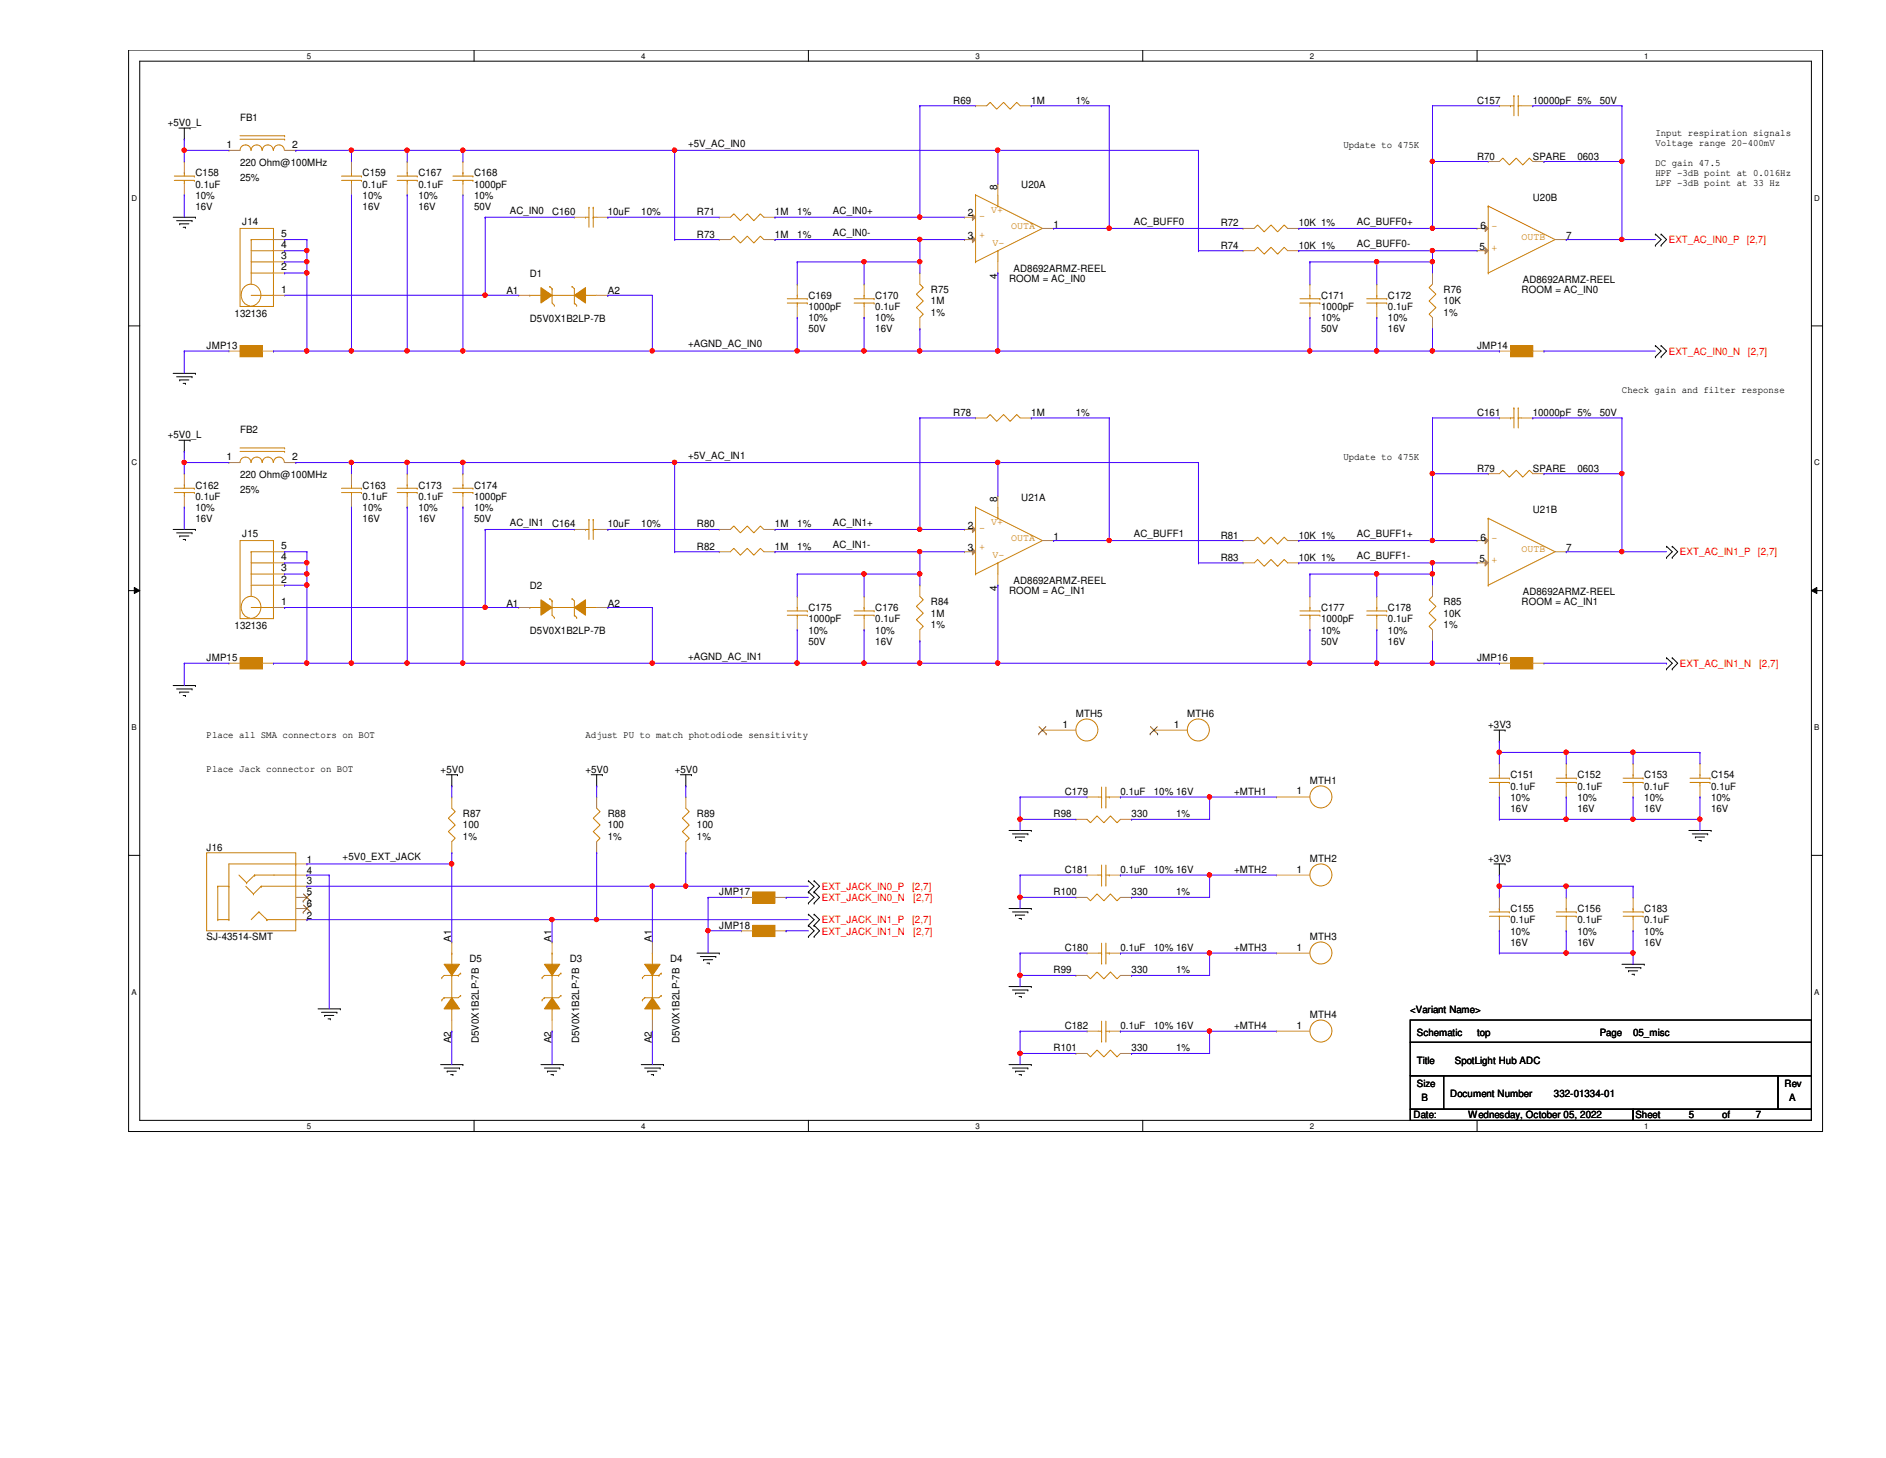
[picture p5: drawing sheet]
<svg xmlns="http://www.w3.org/2000/svg" width="279mm" height="216mm" viewBox="0 0 279 216" stroke-linecap="round" stroke-linejoin="round" font-family="sans-serif">
<defs><g id="words">
<g font-size="1.5">
<text x="35.6" y="17.9">FB1</text>
<text x="141.2" y="15.4">R69</text>
<text x="152.8" y="15.4">1M</text>
<text x="159.4" y="15.4">1%</text>
<text x="218.8" y="15.4">C157</text>
<text x="227.1" y="15.4">10000pF 5%</text>
<text x="237" y="15.4">50V</text>
<text x="24.8" y="18.7">+5V0_L</text>
<text x="33.6" y="21.9">1</text>
<text x="43.3" y="21.9">2</text>
<text x="101.9" y="21.7">+5V_AC_IN0</text>
<text x="199" y="21.8">Update to 475K</text>
<text x="218.8" y="23.6">R70</text>
<text x="227.1" y="23.6">SPARE</text>
<text x="233.7" y="23.6">0603</text>
<text x="245.2" y="20.2">Input respiration signals</text>
<text x="245.2" y="21.7">Voltage range 20-400mV</text>
<text x="29" y="26.1">C158</text>
<text x="29" y="27.8">0.1uF</text>
<text x="29" y="29.4">10%</text>
<text x="35.6" y="24.6">220 Ohm@100MHz</text>
<text x="35.6" y="26.8">25%</text>
<text x="53.7" y="26.1">C159</text>
<text x="53.7" y="27.8">0.1uF</text>
<text x="53.7" y="29.4">10%</text>
<text x="62" y="26.1">C167</text>
<text x="62" y="27.8">0.1uF</text>
<text x="62" y="29.4">10%</text>
<text x="70.2" y="26.1">C168</text>
<text x="70.2" y="27.8">1000pF</text>
<text x="70.2" y="29.4">10%</text>
<text x="147.7" y="28.1" transform="rotate(-90 147.7 28.1)">8</text>
<text x="151.3" y="27.9">U20A</text>
<text x="227.1" y="29.7">U20B</text>
<text x="245.2" y="24.6">DC gain 47.5</text>
<text x="245.2" y="26.1">HPF -3dB point at 0.016Hz</text>
<text x="245.2" y="27.6">LPF -3dB point at 33 Hz</text>
<text x="29" y="31.1">16V</text>
<text x="35.9" y="33.4">J14</text>
<text x="41.7" y="35.1">5</text>
<text x="53.7" y="31.1">16V</text>
<text x="62" y="31.1">16V</text>
<text x="70.2" y="31.1">50V</text>
<text x="75.5" y="31.6">AC_IN0</text>
<text x="81.8" y="31.9">C160</text>
<text x="90" y="31.9">10uF</text>
<text x="95" y="31.9">10%</text>
<text x="103.3" y="31.9">R71</text>
<text x="103.3" y="35.2">R73</text>
<text x="114.8" y="31.9">1M</text>
<text x="114.8" y="35.2">1M</text>
<text x="118.1" y="31.9">1%</text>
<text x="118.1" y="35.2">1%</text>
<text x="123.4" y="34.9">AC_IN0-</text>
<text x="123.4" y="31.6">AC_IN0+</text>
<text x="143.4" y="35.3">3</text>
<text x="143.4" y="32">2</text>
<text x="156.1" y="33.7">1</text>
<text x="168" y="33.3">AC_BUFF0</text>
<text x="180.8" y="33.5">R72</text>
<text x="192.4" y="33.5">10K 1%</text>
<text x="201" y="33.3">AC_BUFF0+</text>
<text x="219.3" y="33.9">6</text>
<text x="232" y="35.3">7</text>
<text x="41.7" y="40">2</text>
<text x="41.7" y="38.4">3</text>
<text x="41.7" y="36.7">4</text>
<text x="78.5" y="41">D1</text>
<text x="147.7" y="41.3" transform="rotate(-90 147.7 41.3)">4</text>
<text x="149.5" y="41.8">ROOM = AC_IN0</text>
<text x="150.2" y="40.3">AD8692ARMZ-REEL</text>
<text x="180.8" y="36.8">R74</text>
<text x="192.4" y="36.8">10K 1%</text>
<text x="201" y="36.6">AC_BUFF0-</text>
<text x="219.2" y="37">5</text>
<text x="225.6" y="42">AD8692ARMZ-REEL</text>
<text x="34.8" y="46.9">132136</text>
<text x="41.7" y="43.3">1</text>
<text x="75" y="43.6">A1</text>
<text x="78.5" y="47.7">D5V0X1B2LP-7B</text>
<text x="90" y="43.6">A2</text>
<text x="119.8" y="44.3">C169</text>
<text x="119.8" y="45.9">1000pF</text>
<text x="119.8" y="47.6">10%</text>
<text x="129.7" y="44.3">C170</text>
<text x="129.7" y="45.9">0.1uF</text>
<text x="129.7" y="47.6">10%</text>
<text x="137.9" y="43.4">R75</text>
<text x="137.9" y="45.1">1M</text>
<text x="137.9" y="46.7">1%</text>
<text x="195.7" y="44.3">C171</text>
<text x="195.7" y="45.9">1000pF</text>
<text x="195.7" y="47.6">10%</text>
<text x="205.6" y="44.3">C172</text>
<text x="205.6" y="45.9">0.1uF</text>
<text x="205.6" y="47.6">10%</text>
<text x="213.9" y="43.4">R76</text>
<text x="213.9" y="45.1">10K</text>
<text x="213.9" y="46.7">1%</text>
<text x="225.4" y="43.4">ROOM = AC_IN0</text>
<text x="30.6" y="51.7">JMP13</text>
<text x="101.9" y="51.4">+AGND_AC_IN0</text>
<text x="119.8" y="49.2">50V</text>
<text x="129.7" y="49.2">16V</text>
<text x="195.7" y="49.2">50V</text>
<text x="205.6" y="49.2">16V</text>
<text x="218.8" y="51.7">JMP14</text>
<text x="240.3" y="58.2">Check gain and filter response</text>
<text x="24.8" y="64.9">+5V0_L</text>
<text x="35.6" y="64.1">FB2</text>
<text x="141.2" y="61.6">R78</text>
<text x="152.8" y="61.6">1M</text>
<text x="159.4" y="61.6">1%</text>
<text x="218.8" y="61.6">C161</text>
<text x="227.1" y="61.6">10000pF 5%</text>
<text x="237" y="61.6">50V</text>
<text x="33.6" y="68.1">1</text>
<text x="35.6" y="70.8">220 Ohm@100MHz</text>
<text x="43.3" y="68.1">2</text>
<text x="101.9" y="67.9">+5V_AC_IN1</text>
<text x="199" y="68.1">Update to 475K</text>
<text x="218.8" y="69.8">R79</text>
<text x="227.1" y="69.8">SPARE</text>
<text x="233.7" y="69.8">0603</text>
<text x="29" y="72.3">C162</text>
<text x="29" y="74">0.1uF</text>
<text x="29" y="75.6">10%</text>
<text x="29" y="77.3">16V</text>
<text x="35.6" y="73">25%</text>
<text x="53.7" y="72.3">C163</text>
<text x="53.7" y="74">0.1uF</text>
<text x="53.7" y="75.6">10%</text>
<text x="53.7" y="77.3">16V</text>
<text x="62" y="72.3">C173</text>
<text x="62" y="74">0.1uF</text>
<text x="62" y="75.6">10%</text>
<text x="62" y="77.3">16V</text>
<text x="70.2" y="72.3">C174</text>
<text x="70.2" y="74">1000pF</text>
<text x="70.2" y="75.6">10%</text>
<text x="70.2" y="77.3">50V</text>
<text x="75.5" y="77.9">AC_IN1</text>
<text x="123.4" y="77.9">AC_IN1+</text>
<text x="147.7" y="74.3" transform="rotate(-90 147.7 74.3)">8</text>
<text x="151.3" y="74.1">U21A</text>
<text x="227.1" y="75.9">U21B</text>
<text x="35.9" y="79.6">J15</text>
<text x="41.7" y="83">4</text>
<text x="41.7" y="81.3">5</text>
<text x="81.8" y="78.1">C164</text>
<text x="90" y="78.1">10uF</text>
<text x="95" y="78.1">10%</text>
<text x="103.3" y="81.4">R82</text>
<text x="103.3" y="78.1">R80</text>
<text x="114.8" y="81.4">1M</text>
<text x="114.8" y="78.1">1M</text>
<text x="118.1" y="81.4">1%</text>
<text x="118.1" y="78.1">1%</text>
<text x="123.4" y="81.2">AC_IN1-</text>
<text x="143.4" y="81.6">3</text>
<text x="143.4" y="78.3">2</text>
<text x="156.1" y="79.9">1</text>
<text x="168" y="79.5">AC_BUFF1</text>
<text x="180.8" y="83.1">R83</text>
<text x="180.8" y="79.8">R81</text>
<text x="192.4" y="83.1">10K 1%</text>
<text x="192.4" y="79.8">10K 1%</text>
<text x="201" y="79.5">AC_BUFF1+</text>
<text x="201" y="82.8">AC_BUFF1-</text>
<text x="219.2" y="83.2">5</text>
<text x="219.3" y="80.1">6</text>
<text x="232" y="81.6">7</text>
<text x="41.7" y="89.6">1</text>
<text x="41.7" y="86.3">2</text>
<text x="41.7" y="84.6">3</text>
<text x="75" y="89.8">A1</text>
<text x="78.5" y="87.2">D2</text>
<text x="90" y="89.8">A2</text>
<text x="137.9" y="89.7">R84</text>
<text x="147.7" y="87.5" transform="rotate(-90 147.7 87.5)">4</text>
<text x="149.5" y="88">ROOM = AC_IN1</text>
<text x="150.2" y="86.5">AD8692ARMZ-REEL</text>
<text x="213.9" y="89.7">R85</text>
<text x="225.4" y="89.7">ROOM = AC_IN1</text>
<text x="225.6" y="88.2">AD8692ARMZ-REEL</text>
<text x="34.8" y="93.1">132136</text>
<text x="78.5" y="93.9">D5V0X1B2LP-7B</text>
<text x="119.8" y="90.5">C175</text>
<text x="119.8" y="92.2">1000pF</text>
<text x="119.8" y="93.8">10%</text>
<text x="119.8" y="95.5">50V</text>
<text x="129.7" y="90.5">C176</text>
<text x="129.7" y="92.2">0.1uF</text>
<text x="129.7" y="93.8">10%</text>
<text x="129.7" y="95.5">16V</text>
<text x="137.9" y="91.3">1M</text>
<text x="137.9" y="93">1%</text>
<text x="195.7" y="90.5">C177</text>
<text x="195.7" y="92.2">1000pF</text>
<text x="195.7" y="93.8">10%</text>
<text x="195.7" y="95.5">50V</text>
<text x="205.6" y="90.5">C178</text>
<text x="205.6" y="92.2">0.1uF</text>
<text x="205.6" y="93.8">10%</text>
<text x="205.6" y="95.5">16V</text>
<text x="213.9" y="91.3">10K</text>
<text x="213.9" y="93">1%</text>
<text x="30.6" y="97.9">JMP15</text>
<text x="101.9" y="97.7">+AGND_AC_IN1</text>
<text x="218.8" y="97.9">JMP16</text>
<text x="157.4" y="107.7">1</text>
<text x="159.4" y="106.2">MTH5</text>
<text x="173.9" y="107.7">1</text>
<text x="175.9" y="106.2">MTH6</text>
<text x="220.5" y="107.8">+3V3</text>
<text x="30.6" y="109.3">Place all SMA connectors on BOT</text>
<text x="86.7" y="109.3">Adjust PU to match photodiode sensitivity</text>
<text x="30.6" y="114.3">Place Jack connector on BOT</text>
<text x="65.3" y="114.4">+5V0</text>
<text x="86.7" y="114.4">+5V0</text>
<text x="99.9" y="114.4">+5V0</text>
<text x="157.7" y="117.7">C179</text>
<text x="166" y="117.7">0.1uF</text>
<text x="170.9" y="117.7">10% 16V</text>
<text x="182.8" y="117.7">+MTH1</text>
<text x="192.1" y="117.6">1</text>
<text x="194.1" y="116.1">MTH1</text>
<text x="223.8" y="115.3">C151</text>
<text x="223.8" y="116.9">0.1uF</text>
<text x="223.8" y="118.6">10%</text>
<text x="233.7" y="115.3">C152</text>
<text x="233.7" y="116.9">0.1uF</text>
<text x="233.7" y="118.6">10%</text>
<text x="243.6" y="115.3">C153</text>
<text x="243.6" y="116.9">0.1uF</text>
<text x="243.6" y="118.6">10%</text>
<text x="253.5" y="115.3">C154</text>
<text x="253.5" y="116.9">0.1uF</text>
<text x="253.5" y="118.6">10%</text>
<text x="30.6" y="126">J16</text>
<text x="68.6" y="121">R87</text>
<text x="68.6" y="122.7">100</text>
<text x="68.6" y="124.3">1%</text>
<text x="90" y="121">R88</text>
<text x="90" y="122.7">100</text>
<text x="90" y="124.3">1%</text>
<text x="103.3" y="121">R89</text>
<text x="103.3" y="122.7">100</text>
<text x="103.3" y="124.3">1%</text>
<text x="156.1" y="121">R98</text>
<text x="167.6" y="121">330</text>
<text x="174.2" y="121">1%</text>
<text x="223.8" y="120.2">16V</text>
<text x="233.7" y="120.2">16V</text>
<text x="243.6" y="120.2">16V</text>
<text x="253.5" y="120.2">16V</text>
<text x="45.5" y="127.8">1</text>
<text x="45.5" y="130.9">3</text>
<text x="45.5" y="129.5">4</text>
<text x="50.8" y="127.4">+5V0_EXT_JACK</text>
<text x="157.7" y="129.3">C181</text>
<text x="166" y="129.3">0.1uF</text>
<text x="170.9" y="129.3">10% 16V</text>
<text x="182.8" y="129.2">+MTH2</text>
<text x="192.1" y="129.2">1</text>
<text x="194.1" y="127.6">MTH2</text>
<text x="220.5" y="127.6">+3V3</text>
<text x="45.5" y="136.1">2</text>
<text x="45.5" y="132.6">5</text>
<text x="45.5" y="134.2">6</text>
<text x="106.6" y="132.6">JMP17</text>
<text x="106.6" y="137.5">JMP18</text>
<text x="156.1" y="132.6">R100</text>
<text x="167.6" y="132.6">330</text>
<text x="174.2" y="132.6">1%</text>
<text x="223.8" y="135.1">C155</text>
<text x="223.8" y="136.7">0.1uF</text>
<text x="233.7" y="135.1">C156</text>
<text x="233.7" y="136.7">0.1uF</text>
<text x="243.6" y="135.1">C183</text>
<text x="243.6" y="136.7">0.1uF</text>
<text x="30.6" y="139.2">SJ-43514-SMT</text>
<text x="66.8" y="139.5" transform="rotate(-90 66.8 139.5)">A1</text>
<text x="69.6" y="142.5">D5</text>
<text x="81.7" y="139.5" transform="rotate(-90 81.7 139.5)">A1</text>
<text x="84.4" y="142.5">D3</text>
<text x="96.6" y="139.5" transform="rotate(-90 96.6 139.5)">A1</text>
<text x="99.3" y="142.5">D4</text>
<text x="157.7" y="140.8">C180</text>
<text x="166" y="140.8">0.1uF</text>
<text x="170.9" y="140.8">10% 16V</text>
<text x="182.8" y="140.8">+MTH3</text>
<text x="192.1" y="140.8">1</text>
<text x="194.1" y="139.2">MTH3</text>
<text x="223.8" y="138.4">10%</text>
<text x="223.8" y="140">16V</text>
<text x="233.7" y="138.4">10%</text>
<text x="233.7" y="140">16V</text>
<text x="243.6" y="138.4">10%</text>
<text x="243.6" y="140">16V</text>
<text x="156.1" y="144.1">R99</text>
<text x="167.6" y="144.1">330</text>
<text x="174.2" y="144.1">1%</text>
<text x="208.9" y="149.9">&lt;Variant Name&gt;</text>
<text x="66.8" y="154.5" transform="rotate(-90 66.8 154.5)">A2</text>
<text x="71" y="154.5" transform="rotate(-90 71 154.5)">D5V0X1B2LP-7B</text>
<text x="81.7" y="154.5" transform="rotate(-90 81.7 154.5)">A2</text>
<text x="85.8" y="154.5" transform="rotate(-90 85.8 154.5)">D5V0X1B2LP-7B</text>
<text x="96.6" y="154.5" transform="rotate(-90 96.6 154.5)">A2</text>
<text x="100.7" y="154.5" transform="rotate(-90 100.7 154.5)">D5V0X1B2LP-7B</text>
<text x="156.1" y="155.7">R101</text>
<text x="157.7" y="152.4">C182</text>
<text x="166" y="152.4">0.1uF</text>
<text x="167.6" y="155.7">330</text>
<text x="170.9" y="152.4">10% 16V</text>
<text x="174.2" y="155.7">1%</text>
<text x="182.8" y="152.4">+MTH4</text>
<text x="192.1" y="152.3">1</text>
<text x="194.1" y="150.7">MTH4</text>
<text x="209.9" y="153.4">Schematic</text>
<text x="218.8" y="153.4">top</text>
<text x="237" y="153.4">Page</text>
<text x="241.9" y="153.4">05_misc</text>
<text x="209.9" y="157.5">Title</text>
<text x="209.9" y="161">Size</text>
<text x="215.5" y="157.5">SpotLight Hub ADC</text>
<text x="264.4" y="161">Rev</text>
<text x="209.4" y="165.6">Date:</text>
<text x="210.6" y="163">B</text>
<text x="214.8" y="162.5">Document Number</text>
<text x="217.5" y="165.6">Wednesday, October 05, 2022</text>
<text x="230.2" y="162.5">332-01334-01</text>
<text x="242.3" y="165.6">Sheet</text>
<text x="250.2" y="165.6">5</text>
<text x="255.1" y="165.6">of</text>
<text x="260.1" y="165.6">7</text>
<text x="265" y="163">A</text>
</g>
<g font-size="1.5" fill="#cc8006">
<text x="145" y="32.4">-</text>
<text x="145" y="35.2">+</text>
<text x="146.9" y="31.6">V+</text>
<text x="149.8" y="33.9">OUTA</text>
<text x="221" y="33.9">-</text>
<text x="225.4" y="35.6">OUTB</text>
<text x="147" y="36.4">V-</text>
<text x="221" y="37.2">+</text>
<text x="146.9" y="77.8">V+</text>
<text x="145" y="78.7">-</text>
<text x="145" y="81.4">+</text>
<text x="147" y="82.6">V-</text>
<text x="149.8" y="80.1">OUTA</text>
<text x="221" y="80.1">-</text>
<text x="221" y="83.4">+</text>
<text x="225.4" y="81.8">OUTB</text>
</g>
<g font-size="1.5" fill="#f00">
<text x="247.2" y="36">EXT_AC_IN0_P</text>
<text x="258.8" y="36">[2,7]</text>
<text x="247.2" y="52.5">EXT_AC_IN0_N</text>
<text x="259" y="52.5">[2,7]</text>
<text x="248.9" y="82.3">EXT_AC_IN1_P</text>
<text x="260.4" y="82.3">[2,7]</text>
<text x="248.9" y="98.8">EXT_AC_IN1_N</text>
<text x="260.6" y="98.8">[2,7]</text>
<text x="121.8" y="131.8">EXT_JACK_IN0_P</text>
<text x="135.1" y="131.8">[2,7]</text>
<text x="121.8" y="136.7">EXT_JACK_IN1_P</text>
<text x="121.8" y="133.4">EXT_JACK_IN0_N</text>
<text x="135.1" y="136.7">[2,7]</text>
<text x="135.3" y="133.4">[2,7]</text>
<text x="121.8" y="138.4">EXT_JACK_IN1_N</text>
<text x="135.3" y="138.4">[2,7]</text>
</g>
<g font-size="1.2">
<text x="45.5" y="8.7">5</text>
<text x="95" y="8.7">4</text>
<text x="144.5" y="8.7">3</text>
<text x="194.1" y="8.7">2</text>
<text x="243.6" y="8.7">1</text>
<text x="19.5" y="29.7">D</text>
<text x="268.8" y="29.7">D</text>
<text x="19.5" y="68.9">C</text>
<text x="268.8" y="68.9">C</text>
<text x="19.5" y="108.1">B</text>
<text x="268.8" y="108.1">B</text>
<text x="19.5" y="147.3">A</text>
<text x="268.8" y="147.3">A</text>
<text x="45.5" y="167.2">5</text>
<text x="95" y="167.2">4</text>
<text x="144.5" y="167.2">3</text>
<text x="194.1" y="167.2">2</text>
<text x="243.6" y="167.2">1</text>
</g>
</g></defs>
<path d="M19.1 7.4h250.9v160.2h-250.9zM20.7 9.1h247.7v156.8h-247.7z" fill="none" stroke="#000" stroke-width=".15"/>
<g fill="#fff">
<path d="M45.5 7.6h.6v1.3h-.6z"/>
<path d="M45.5 166.1h.6v1.3h-.6z"/>
</g>
<path d="M70.2 7.4v1.7M70.2 165.9v1.7" fill="none" stroke="#000" stroke-width=".15"/>
<g fill="#fff">
<path d="M95 7.6h.6v1.3h-.6z"/>
<path d="M95 166.1h.6v1.3h-.6z"/>
</g>
<path d="M119.8 7.4v1.7M119.8 165.9v1.7" fill="none" stroke="#000" stroke-width=".15"/>
<g fill="#fff">
<path d="M144.5 7.6h.6v1.3h-.6z"/>
<path d="M144.5 166.1h.6v1.3h-.6z"/>
</g>
<path d="M169.3 7.4v1.7M169.3 165.9v1.7" fill="none" stroke="#000" stroke-width=".15"/>
<g fill="#fff">
<path d="M194.1 7.6h.5v1.3h-.5z"/>
<path d="M194.1 166.1h.5v1.3h-.5z"/>
</g>
<path d="M218.8 7.4v1.7M218.8 165.9v1.7" fill="none" stroke="#000" stroke-width=".15"/>
<g fill="#fff">
<path d="M243.6 7.6h.6v1.3h-.6z"/>
<path d="M243.6 166.1h.6v1.3h-.6z"/>
<path d="M19.5 28.7h.8v1.3h-.8z"/>
<path d="M268.8 28.7h.8v1.3h-.8z"/>
<path d="M19.5 67.9h.8v1.3h-.8z"/>
<path d="M268.8 67.9h.8v1.3h-.8z"/>
</g>
<path d="M19.1 48.3h1.6M268.4 48.3h1.6" fill="none" stroke="#000" stroke-width=".15"/>
<g fill="#fff">
<path d="M19.5 107.1h.7v1.3h-.7z"/>
<path d="M268.8 107.1h.7v1.3h-.7z"/>
</g>
<path d="M19.1 87.5h1.6M19.9 87l.8 .5-.8 .4zM268.4 87.5l.8-.5v.9zM268.4 87.5h1.6" fill="none" stroke="#000" stroke-width=".15"/>
<path d="M19.9 87l.8 .5-.8 .4zM268.4 87.5l.8-.5v.9z" fill="#000"/>
<g fill="#fff">
<path d="M19.5 146.3h.7v1.3h-.7z"/>
<path d="M268.8 146.3h.7v1.3h-.7z"/>
</g>
<g fill="none" stroke="#000" stroke-width=".15">
<path d="M26.5 19h1.7M27.3 19v1.6M28.2 19h.1M25.7 32.2h3.3M26.2 32.7h2.2M26.6 33.1h.1M26.6 33.1h1.4M27.1 33.7h.4M27.3 20.6h.1M27.5 33.7h.1M28.4 32.7h.1M29 32.2h.1"/>
<path d="M245.2 34.7h.1M245.2 36.3h.1M245.2 34.7l.9 .8-.9 .8M246.1 36.3h.1M246.1 34.7h.1M246.1 34.7l.8 .8-.8 .8M25.7 55.3h3.3M26.2 55.8h2.2M26.6 56.3h.1M26.6 56.3h1.4M27.1 56.8h.4M27.5 56.8h.1"/>
<path d="M28.4 55.8h.1M29 55.3h.1M245.2 51.2h.1M245.2 52.8h.1M245.2 51.2l.9 .8-.9 .8M246.1 52.8h.1M246.1 51.2h.1M246.1 51.2l.8 .8-.8 .8M25.7 78.4h3.3M26.2 78.9h2.2M26.5 65.2h1.7M26.6 79.4h.1"/>
<path d="M26.6 79.4h1.4M27.1 79.9h.4M27.3 66.8h.1M27.3 65.2v1.6M27.5 79.9h.1M28.2 65.2h.1M28.4 78.9h.1M29 78.4h.1M246.9 80.9h.1M246.9 82.5h.1M246.9 97.4h.1M246.9 99.1h.1"/>
<path d="M246.9 80.9l.8 .8-.8 .8M246.9 97.4l.8 .8-.8 .9M247.7 82.5h.1M247.7 80.9h.1M247.7 99.1h.1M247.7 97.4h.1M247.7 80.9l.8 .8-.8 .8M247.7 97.4l.8 .8-.8 .9M25.7 101.5h3.3M26.2 102h2.2M26.6 102.5h.1M26.6 102.5h1.4"/>
<path d="M27.1 103h.4M27.5 103h.1M28.4 102h.1M29 101.5h.1M66.1 114.7h1.7M66.9 116.4h.1M66.9 114.7v1.7M67.8 114.7h.1M87.6 114.7h1.6M88.4 116.4h.1M88.4 114.7v1.7M89.2 114.7h.1"/>
<path d="M100.8 114.7h1.6M101.6 116.4h.1M101.6 114.7v1.7M102.4 114.7h.1M221.3 108.1h1.7M222.1 109.8h.1M222.1 108.1v1.7M223 108.1h.1M19.1 126.7h1.6M119.8 130.4h.1M119.8 132.1h.1M119.8 135.4h.1"/>
<path d="M119.8 137h.1M119.8 133.7h.1M119.8 138.7h.1M119.8 130.4l.8 .8-.8 .9M119.8 135.4l.8 .8-.8 .8M119.8 132.1l.8 .8-.8 .8M119.8 137l.8 .8-.8 .9M120.6 132.1h.1M120.6 130.4h.1M120.6 137h.1M120.6 135.4h.1M120.6 133.7h.1"/>
<path d="M120.6 138.7h.1M120.6 130.4l.8 .8-.8 .9M120.6 135.4l.8 .8-.8 .8M120.6 132.1l.8 .8-.8 .8M120.6 137l.8 .8-.8 .9M149.5 123h3.3M149.5 134.5h3.3M150 123.5h2.3M150 135h2.3M150.5 124h.1M150.5 135.5h.1M150.5 124h1.3"/>
<path d="M150.5 135.5h1.3M151 124.5h.3M151 136h.3M151.3 124.5h.1M151.3 136h.1M152.3 123.5h.1M152.3 135h.1M152.8 123h.1M152.8 134.5h.1M221.3 127.9h1.7M222.1 129.6h.1M222.1 127.9v1.7"/>
<path d="M223 127.9h.1M250.2 123h3.3M250.7 123.5h2.3M251.2 124h.1M251.2 124h1.3M251.7 124.5h.3M252 124.5h.1M253 123.5h.1M253.5 123h.1M268.4 126.7h1.6M47.1 149.4h3.3M47.6 149.9h2.3"/>
<path d="M48.1 150.4h.1M48.1 150.4h1.3M48.6 150.9h.3M48.9 150.9h.1M49.9 149.9h.1M50.4 149.4h.1M65.3 157.6h3.3M65.8 158.2h2.3M66.3 158.6h.1M66.3 158.6h1.3M66.8 159.1h.3M67.1 159.1h.1"/>
<path d="M68.1 158.2h.1M68.6 157.6h.1M80.1 157.6h3.3M80.6 158.2h2.3M81.1 158.6h.1M81.1 158.6h1.4M81.6 159.1h.4M82 159.1h.1M82.9 158.2h.1M83.4 157.6h.1M95 157.6h3.3M95.5 158.2h2.3"/>
<path d="M96 158.6h.1M96 158.6h1.3M96.5 159.1h.3M96.8 159.1h.1M97.8 158.2h.1M98.3 157.6h.1M103.3 141.1h3.3M103.8 141.6h2.2M104.2 142.1h.1M104.2 142.1h1.4M104.7 142.6h.4M105.1 142.6h.1"/>
<path d="M106 141.6h.1M106.6 141.1h.1M149.5 157.6h3.3M149.5 146.1h3.3M150 158.2h2.3M150 146.6h2.3M150.5 147.1h.1M150.5 158.6h.1M150.5 158.6h1.3M150.5 147.1h1.3M151 159.1h.3M151 147.6h.3"/>
<path d="M151.3 147.6h.1M151.3 159.1h.1M152.3 146.6h.1M152.3 158.2h.1M152.8 146.1h.1M152.8 157.6h.1M208.9 151h59.5v3.3h-59.5zM208.9 154.3h59.5v5h-59.5zM208.9 159.3h5v5h-5zM213.9 159.3h49.5v5h-49.5zM240.3 142.8h3.3M240.8 143.3h2.3"/>
<path d="M241.3 143.8h.1M241.3 143.8h1.3M241.8 144.3h.3M242.1 144.3h.1M243.1 143.3h.1M243.6 142.8h.1M263.4 159.3h5v5h-5zM208.9 164.3h33v1.6h-33zM241.9 164.3h26.5v1.6h-26.5z"/>
</g>
<g fill="none" stroke="#cc8006" stroke-width=".15">
<path d="M136.3 88.3l.5 .5-1 1 1 1-1 1 1 1-.5 .5M30.6 126.3h13.2v11.5h-13.2zM32.3 131.2h.1M32.3 136.2h.1M32.3 131.2h1.6M32.3 131.2v5M32.3 136.2h1.6M33.9 131.2h.1M33.9 136.2h.1M35.4 129.6l1.1 1.1M36.4 131.2l1.1 1.2M36.5 130.7h.1"/>
<path d="M37.5 132.4h.1M37.7 129.6h.1M37.7 129.6h6.1M37.7 129.6l-1.2 1.1M38.4 135h.1M38.4 135l1.1 1.2M38.4 135l-1.2 1.2M38.7 131.2h.1M38.7 131.2h5.1M38.7 131.2l-1.2 1.2M39.5 136.2h.1M39.5 136.2h4.3"/>
<path d="M43.8 127.9h.1M43.8 127.9h-9.9v8.3"/>
<circle cx="177.5" cy="108.1" r="1.63"/>
</g>
<path d="M136.3 86.7h.1M136.3 94.9h.1M136.3 86.7v1.6M136.3 93.3v1.6M170.9 108.1h.1M170.9 108.1h5" fill="none" stroke="#a84" stroke-width=".15"/>
<path d="M170.4 108.7h.1M170.4 107.6l1.1 1.1M171.5 107.6l-1.1 1.1M171.5 108.7h.1" fill="none" stroke="#804000" stroke-width=".15"/>
<g fill="none" stroke="#cc8006" stroke-width=".15">
<path d="M222.1 23.9l.5-.5 1 1 1-1 1 1 1-1 .5 .5M78.5 90h.1M78.5 90h1.6M81.4 88.6h.1M81.4 88.6l.4 .4M81.8 90h.1M81.8 89h.1M81.8 90h3.5M81.8 89v2.1l.3 .3M82.1 91.4h.1M84.8 88.6h.1M84.8 88.6l.3 .4v2.1"/>
<path d="M85.1 91.1h.1M85.1 91.1l.3 .3M85.4 91.4h.1M86.7 90h.1M86.7 90h1.7M40.5 129.6h.1"/>
</g>
<g fill="none" stroke="#a84" stroke-width=".15">
<path d="M220.5 23.9h.1M220.5 23.9h1.6M227.1 23.9h1.6M228.7 23.9h.1M43.8 136.2h1.7M43.8 127.9h1.7M43.8 131.2h1.7M43.8 129.6h1.7M43.8 132.9h1.7M43.8 134.5h1.7M45.5 136.2h.1M45.5 127.9h.1"/>
<path d="M45.5 131.2h.1M45.5 129.6h.1M45.5 132.9h.1M45.5 134.5h.1"/>
</g>
<path d="M44.9 133.4h.1M44.9 135.1h.1M45 132.4l1 1M45 134l1 1.1M46 132.4l-1.1 1M46 134l-1.1 1.1M46 133.4h.1M46 135.1h.1" fill="none" stroke="#804000" stroke-width=".15"/>
<path d="M85.1 90l1.6-1.2v2.3z" fill-rule="evenodd" fill="#cc8006"/>
<path d="M85.1 90l1.6-1.2v2.3z" fill="none" stroke="#cc8006" stroke-width=".15"/>
<path d="M80.1 88.8l1.7 1.2-1.7 1.1z" fill-rule="evenodd" fill="#cc8006"/>
<path d="M80.1 88.8l1.7 1.2-1.7 1.1zM126.5 91.1h3M126.5 90.5h3M128 91.1h.1M128 90h.1M128 90v.5M128 91.1v.5M129.5 91.1h.1M129.5 90.5h.1" fill="none" stroke="#cc8006" stroke-width=".15"/>
<path d="M76.8 90h.1M76.8 90h1.7M88.4 90h1.6M90 90h.1M128 88.3h.1M128 93.3h.1M128 88.3v1.7M128 91.6v1.7" fill="none" stroke="#a84" stroke-width=".15"/>
<path d="M35.6 51.2h3.3v1.6h-3.3z" fill-rule="evenodd" fill="#cc8006"/>
<g fill="none" stroke="#cc8006" stroke-width=".15">
<path d="M220.5 30.5h.1M220.5 30.5l9.9 5-9.9 4.9M220.5 30.5v9.9M35.6 51.2h3.3v1.6h-3.3zM220.5 40.4h.1M35.6 68.5a.8 .8 0 0 1 .8-.8 .8 .8 0 0 1 .8 .8M35.6 66.8h6.6M35.6 66.3h6.6M37.2 68.5a.8 .8 0 0 1 .8-.8 .8 .8 0 0 1 .8 .8M38.9 68.5a.8 .8 0 0 1 .8-.8 .8 .8 0 0 1 .8 .8M40.5 68.5a.8 .8 0 0 1 .8-.8 .8 .8 0 0 1 .8 .8M42.2 66.8h.1"/>
<path d="M42.2 66.3h.1M220.6 115.9h3M220.6 115.2h3M222.1 115.9h.1M222.1 114.7h.1M222.1 114.7v.5M222.1 115.9v.5M223.6 115.9h.1M223.6 115.2h.1"/>
</g>
<path d="M33.9 52h.1M33.9 52h1.7M38.9 52h1.6M40.5 52h.1M33.9 68.5h.1M33.9 68.5h1.7M42.2 68.5h1.6M43.8 68.5h.1M222.1 113.1h.1M222.1 118h.1M222.1 113.1v1.6M222.1 116.4v1.6" fill="none" stroke="#a84" stroke-width=".15"/>
<path d="M220 36.7l.5 .4-.5 .5z" fill="#a84"/>
<path d="M218.8 37.1h.1M218.8 37.1h1.7M220 36.7l.5 .4-.5 .5z" fill="none" stroke="#a84" stroke-width=".15"/>
<path d="M220 33.4l.5 .4-.5 .5z" fill="#a84"/>
<g fill="none" stroke="#a84" stroke-width=".15">
<path d="M40.5 35.5h1.7M40.5 38.8h1.7M40.5 37.1h1.7M42.2 38.8h.1M42.2 37.1h.1M42.2 35.5h.1M184.2 33.8h.1M184.2 33.8h1.6M190.8 33.8h1.6M192.4 33.8h.1M218.8 33.8h.1M218.8 33.8h1.7"/>
<path d="M220 33.4l.5 .4-.5 .5zM230.4 35.5h1.6M232 35.5h.1M40.5 43.7h1.7M40.5 40.4h1.7M42.2 43.7h.1M42.2 40.4h.1M184.2 83.4h.1M184.2 83.4h1.6M190.8 83.4h1.6M192.4 83.4h.1"/>
</g>
<g fill="none" stroke="#cc8006" stroke-width=".15">
<path d="M35.6 33.8h4.9v11.6h-4.9zM37.2 35.5h.1M37.2 35.5v6.6M37.2 35.5h3.3M37.2 37.1h3.3M37.2 38.8h3.3M40.5 35.5h.1M40.5 37.1h.1M40.5 38.8h.1M185.8 33.8l.5-.5 1 1 1-1 1 1 .9-1 .6 .5M37 45.3a1.63 1.63 0 0 1-1.3-1.7 1.63 1.63 0 0 1 1.5-1.5 1.64 1.64 0 0 1 1.5 1.6 1.64 1.64 0 0 1-1.5 1.6M37.2 43.7h3.3"/>
<path d="M37.2 40.4h3.3M40.5 43.7h.1M40.5 40.4h.1M185.8 83.4l.5-.6 1 1.1 1-1.1 1 1.1 .9-1.1 .6 .6"/>
</g>
<path d="M111.5 132.1h3.3v1.6h-3.3z" fill-rule="evenodd" fill="#cc8006"/>
<g fill="none" stroke="#cc8006" stroke-width=".15">
<path d="M212.2 88.3l-.5 .5 1 1-1 1 1 1-1 1 .5 .5M111.5 132.1h3.3v1.6h-3.3zM65.4 148.1h.1M65.4 144.8h.1M65.8 147.7h.1M65.8 147.7l-.4 .4M66.9 149.4h.1M66.9 141.1h.1M66.9 144.4h.1M66.9 141.1v1.7M66.9 144.4v3.5M66.9 149.4v1.6"/>
<path d="M67.9 144.4h.1M67.9 144.4h-2.1l-.4 .4M68.2 147.4h.1M68.2 144.1h.1M68.2 147.4l-.3 .3h-2.1M68.2 144.1l-.3 .3"/>
<circle cx="195.7" cy="129.6" r="1.63"/>
</g>
<path d="M212.2 94.9h.1M212.2 86.7h.1M212.2 86.7v1.6M212.2 93.3v1.6M109.9 132.9h.1M109.9 132.9h1.6M114.8 132.9h1.7M116.5 132.9h.1M189.1 129.6h.1M189.1 129.6h5" fill="none" stroke="#a84" stroke-width=".15"/>
<path d="M66.9 147.7l1.2 1.7h-2.3z" fill-rule="evenodd" fill="#cc8006"/>
<path d="M66.9 147.7l1.2 1.7h-2.3z" fill="none" stroke="#cc8006" stroke-width=".15"/>
<path d="M65.8 142.8h2.3l-1.2 1.6z" fill-rule="evenodd" fill="#cc8006"/>
<path d="M65.8 142.8h2.3l-1.2 1.6z" fill="none" stroke="#cc8006" stroke-width=".15"/>
<path d="M66.9 139.5h.1M66.9 139.5v1.6M66.9 152.7h.1M66.9 151v1.7" fill="none" stroke="#a84" stroke-width=".15"/>
<path d="M223.8 51.2h3.3v1.6h-3.3z" fill-rule="evenodd" fill="#cc8006"/>
<g fill="none" stroke="#cc8006" stroke-width=".15">
<path d="M78.5 43.7h.1M78.5 43.7h1.6M81.4 42.4h.1M81.4 42.4l.4 .4M81.8 43.7h.1M81.8 42.8h.1M81.8 43.7h3.5M81.8 42.8v2.1l.3 .3M82.1 45.2h.1M84.8 42.4h.1M84.8 42.4l.3 .4v2.1M85.1 44.9h.1"/>
<path d="M85.1 44.9l.3 .3M85.4 45.2h.1M86.7 43.7h.1M86.7 43.7h1.7M223.8 51.2h3.3v1.6h-3.3z"/>
</g>
<path d="M222.1 52h.1M222.1 52h1.7M227.1 52h1.6M228.7 52h.1" fill="none" stroke="#a84" stroke-width=".15"/>
<path d="M85.1 43.7l1.6-1.1v2.3z" fill-rule="evenodd" fill="#cc8006"/>
<path d="M85.1 43.7l1.6-1.1v2.3z" fill="none" stroke="#cc8006" stroke-width=".15"/>
<path d="M80.1 42.6l1.7 1.1-1.7 1.2z" fill-rule="evenodd" fill="#cc8006"/>
<g fill="none" stroke="#cc8006" stroke-width=".15">
<path d="M108.2 32.2l.5-.5 1 1 1-1 1 1 .9-1 .6 .5M80.1 42.6l1.7 1.1-1.7 1.2zM116.6 44.9h3M116.6 44.2h3M118.1 44.9h.1M118.1 43.7h.1M118.1 43.7v.5M118.1 44.9v.5M119.6 44.9h.1M119.6 44.2h.1M95.2 148.1h.1M95.2 144.8h.1"/>
<path d="M95.5 147.7h.1M95.5 147.7l-.3 .4M96.6 149.4h.1M96.6 141.1h.1M96.6 144.4h.1M96.6 141.1v1.7M96.6 144.4v3.5M96.6 149.4v1.6M97.6 144.4h.1M97.6 144.4h-2.1l-.3 .4M98 147.4h.1M98 144.1h.1"/>
<path d="M98 147.4l-.4 .3h-2.1M98 144.1l-.4 .3"/>
</g>
<path d="M106.6 32.2h.1M106.6 32.2h1.6M113.2 32.2h1.6M114.8 32.2h.1M76.8 43.7h.1M76.8 43.7h1.7M88.4 43.7h1.6M90 43.7h.1M118.1 42.1h.1M118.1 47h.1M118.1 42.1v1.6M118.1 45.4v1.6" fill="none" stroke="#a84" stroke-width=".15"/>
<path d="M96.6 147.7l1.2 1.7h-2.3z" fill-rule="evenodd" fill="#cc8006"/>
<path d="M96.6 147.7l1.2 1.7h-2.3z" fill="none" stroke="#cc8006" stroke-width=".15"/>
<path d="M95.5 142.8h2.3l-1.2 1.6z" fill-rule="evenodd" fill="#cc8006"/>
<g fill="none" stroke="#cc8006" stroke-width=".15">
<path d="M146.2 15.7l.5-.5 1 1 1-1 .9 1 1-1 .5 .5M202.5 44.9h2.9M202.5 44.2h2.9M204 44.9h.1M204 43.7h.1M204 43.7v.5M204 44.9v.5M205.4 44.9h.1M205.4 44.2h.1M58.8 72.9h3M58.8 72.3h3M60.3 72.9h.1"/>
<path d="M60.3 71.8h.1M60.3 71.8v.5M60.3 72.9v.5M61.8 72.9h.1M61.8 72.3h.1M163.2 139.7v2.9M163.8 139.7v2.9M230.5 135.7h3M230.5 135h3M232 135.7h.1M232 134.5h.1M232 134.5v.5"/>
<path d="M232 135.7v.5M233.5 135.7h.1M233.5 135h.1M95.5 142.8h2.3l-1.2 1.6zM162.7 141.1h.5M163.2 142.6h.1M163.2 141.1h.1M163.8 142.6h.1M163.8 141.1h.5M164.3 141.1h.1"/>
<circle cx="195.7" cy="152.7" r="1.63"/>
</g>
<g fill="none" stroke="#a84" stroke-width=".15">
<path d="M144.5 15.7h.1M144.5 15.7h1.7M151.1 15.7h1.7M152.8 15.7h.1M204 42.1h.1M204 47h.1M204 42.1v1.6M204 45.4v1.6M60.3 70.1h.1M60.3 75.1h.1M60.3 70.1v1.7M60.3 73.4v1.7"/>
<path d="M96.6 139.5h.1M96.6 139.5v1.6M232 132.9h.1M232 137.8h.1M232 132.9v1.6M232 136.2v1.6M96.6 152.7h.1M96.6 151v1.7M161 141.1h.1M161 141.1h1.7M164.3 141.1h1.7M166 141.1h.1"/>
<path d="M189.1 152.7h.1M189.1 152.7h5"/>
</g>
<path d="M35.6 97.4h3.3v1.7h-3.3z" fill-rule="evenodd" fill="#cc8006"/>
<g fill="none" stroke="#cc8006" stroke-width=".15">
<path d="M67.1 26.7h3M67.1 26.1h3M68.6 26.7h.1M68.6 25.6h.1M68.6 25.6v.5M68.6 26.7v.5M70.1 26.7h.1M70.1 26.1h.1M86.7 78.4h.1M86.7 78.4h.5M87.2 76.9h.1M87.2 76.9v3"/>
<path d="M87.9 76.9h.1M87.9 78.4h.1M87.9 76.9v3M87.9 78.4h.5M220.5 76.7h.1M220.5 76.7l9.9 5-9.9 5M220.5 76.7v10M222.1 70.1l.5-.5 1 1.1 1-1.1 1 1.1 1-1.1 .5 .5M35.6 97.4h3.3v1.7h-3.3zM185.8 80.1l.5-.6 1 1.1 1-1.1 1 1.1 .9-1.1 .6 .6M220.5 86.7h.1M240.5 115.9h2.9"/>
<path d="M240.5 115.2h2.9M241.9 115.9h.1M241.9 114.7h.1M241.9 114.7v.5M241.9 115.9v.5M243.4 115.9h.1M243.4 115.2h.1"/>
</g>
<g fill="none" stroke="#a84" stroke-width=".15">
<path d="M68.6 23.9h.1M68.6 28.9h.1M68.6 23.9v1.7M68.6 27.2v1.7M85.1 78.4h.1M85.1 78.4h1.6M88.4 78.4h1.6M90 78.4h.1M220.5 70.1h.1M220.5 70.1h1.6M227.1 70.1h1.6M228.7 70.1h.1"/>
<path d="M33.9 98.2h.1M33.9 98.2h1.7M38.9 98.2h1.6M40.5 98.2h.1M184.2 80.1h.1M184.2 80.1h1.6M190.8 80.1h1.6M192.4 80.1h.1M241.9 113.1h.1M241.9 118h.1M241.9 113.1v1.6M241.9 116.4v1.6"/>
</g>
<path d="M220 82.9l.5 .5-.5 .4z" fill="#a84"/>
<path d="M218.8 83.4h.1M218.8 83.4h1.7M220 82.9l.5 .5-.5 .4z" fill="none" stroke="#a84" stroke-width=".15"/>
<path d="M220 79.6l.5 .5-.5 .4z" fill="#a84"/>
<g fill="none" stroke="#a84" stroke-width=".15">
<path d="M220 79.6l.5 .5-.5 .4zM106.6 81.7h.1M106.6 81.7h1.6M113.2 81.7h1.6M114.8 81.7h.1M194.1 88.3h.1M194.1 93.3h.1M194.1 88.3v1.7M194.1 91.6v1.7M218.8 80.1h.1M218.8 80.1h1.7M230.4 81.7h1.6"/>
<path d="M232 81.7h.1M66.9 118h.1M66.9 118v1.7M66.9 126.3h.1M66.9 124.6v1.7M159.4 144.4h.1M159.4 144.4h1.6M166 144.4h1.6M167.6 144.4h.1"/>
</g>
<path d="M108.2 81.7l.5-.5 1 1 1-1 1 1 .9-1 .6 .5M192.6 91.1h2.9M192.6 90.5h2.9M194.1 91.1h.1M194.1 90h.1M194.1 90v.5M194.1 91.1v.5M195.5 91.1h.1M195.5 90.5h.1M66.9 119.7l.5 .5-1 1 1 1-1 .9 1 1-.5 .5M161 144.4l.5 .5 1-1 1 1 1-1 1 1 .5-.5" fill="none" stroke="#cc8006" stroke-width=".15"/>
<path d="M223.8 97.4h3.3v1.7h-3.3z" fill-rule="evenodd" fill="#cc8006"/>
<g fill="none" stroke="#cc8006" stroke-width=".15">
<path d="M223.8 15.7h.1M223.8 15.7h.5M224.3 14.2h.1M224.3 14.2v2.9M224.9 14.2h.1M224.9 15.7h.1M224.9 14.2v2.9M224.9 15.7h.5M25.8 26.7h3M25.8 26.1h3M27.3 26.7h.1M27.3 25.6h.1"/>
<path d="M27.3 25.6v.5M27.3 26.7v.5M28.8 26.7h.1M28.8 26.1h.1M35.6 22.3a.8 .8 0 0 1 .8-.8 .8 .8 0 0 1 .8 .8M35.6 20.6h6.6M35.6 20.1h6.6M37.2 22.3a.8 .8 0 0 1 .8-.8 .8 .8 0 0 1 .8 .8M38.9 22.3a.8 .8 0 0 1 .8-.8 .8 .8 0 0 1 .8 .8M40.5 22.3a.8 .8 0 0 1 .8-.8 .8 .8 0 0 1 .8 .8M42.2 20.6h.1M42.2 20.1h.1"/>
<path d="M126.5 44.9h3M126.5 44.2h3M128 44.9h.1M128 43.7h.1M128 43.7v.5M128 44.9v.5M129.5 44.9h.1M129.5 44.2h.1M212.2 42.1l-.5 .5 1 1-1 1 1 1-1 .9 .5 .5M108.2 78.4l.5-.5 1 1 1-1 1 1 .9-1 .6 .5M223.8 97.4h3.3v1.7h-3.3zM162.7 129.6h.5"/>
<path d="M163.2 131.1h.1M163.2 129.6h.1M163.2 128.1v3M163.8 131.1h.1M163.8 128.1v3M163.8 129.6h.5M164.3 129.6h.1M80.3 148.1h.1M80.3 144.8h.1M80.6 147.7h.1M80.6 147.7l-.3 .4M81.8 149.4h.1"/>
<path d="M81.8 141.1h.1M81.8 144.4h.1M81.8 141.1v1.7M81.8 144.4v3.5M81.8 149.4v1.6M82.8 144.4h.1M82.8 144.4h-2.2l-.3 .4M83.1 147.4h.1M83.1 144.1h.1M83.1 147.4l-.3 .3h-2.2M83.1 144.1l-.3 .3M162.7 152.7h.5"/>
<path d="M163.2 154.2h.1M163.2 152.7h.1M163.2 151.2v3M163.8 154.2h.1M163.8 151.2v3M163.8 152.7h.5M164.3 152.7h.1"/>
<circle cx="195.7" cy="118" r="1.63"/>
</g>
<g fill="none" stroke="#a84" stroke-width=".15">
<path d="M222.1 15.7h.1M222.1 15.7h1.7M225.4 15.7h1.7M227.1 15.7h.1M27.3 23.9h.1M27.3 28.9h.1M27.3 23.9v1.7M27.3 27.2v1.7M33.9 22.3h.1M33.9 22.3h1.7M42.2 22.3h1.6M43.8 22.3h.1"/>
<path d="M128 42.1h.1M128 47h.1M128 42.1v1.6M128 45.4v1.6M212.2 48.7h.1M212.2 40.4h.1M212.2 40.4v1.7M212.2 47v1.7M106.6 78.4h.1M106.6 78.4h1.6M113.2 78.4h1.6M114.8 78.4h.1"/>
<path d="M222.1 98.2h.1M222.1 98.2h1.7M227.1 98.2h1.6M228.7 98.2h.1M189.1 118h.1M189.1 118h5M161 129.6h.1M161 129.6h1.7M164.3 129.6h1.7M166 129.6h.1M161 152.7h.1M161 152.7h1.7"/>
<path d="M164.3 152.7h1.7M166 152.7h.1"/>
</g>
<path d="M81.8 147.7l1.1 1.7h-2.3z" fill-rule="evenodd" fill="#cc8006"/>
<path d="M81.8 147.7l1.1 1.7h-2.3z" fill="none" stroke="#cc8006" stroke-width=".15"/>
<path d="M80.6 142.8h2.3l-1.1 1.6z" fill-rule="evenodd" fill="#cc8006"/>
<g fill="none" stroke="#cc8006" stroke-width=".15">
<path d="M50.6 26.7h3M50.6 26.1h3M52.1 26.7h.1M52.1 25.6h.1M52.1 25.6v.5M52.1 26.7v.5M53.6 26.7h.1M53.6 26.1h.1M58.8 26.7h3M58.8 26.1h3M60.3 26.7h.1M60.3 25.6h.1"/>
<path d="M60.3 25.6v.5M60.3 26.7v.5M61.8 26.7h.1M61.8 26.1h.1M108.2 35.5l.5-.5 1 1 1-1 1 1 .9-1 .6 .5M185.8 37.1l.5-.5 1 1 1-1 1 1 .9-1 .6 .5M136.3 42.1l.5 .5-1 1 1 1-1 1 1 .9-.5 .5M25.8 72.9h3M25.8 72.3h3M27.3 72.9h.1M27.3 71.8h.1M27.3 71.8v.5"/>
<path d="M27.3 72.9v.5M28.8 72.9h.1M28.8 72.3h.1M67.1 72.9h3M67.1 72.3h3M68.6 72.9h.1M68.6 71.8h.1M68.6 71.8v.5M68.6 72.9v.5M70.1 72.9h.1M70.1 72.3h.1M146.2 61.9l.5-.5 1 1 1-1 .9 1 1-1 .5 .5"/>
<path d="M35.6 80.1h4.9v11.5h-4.9zM37 91.5a1.63 1.63 0 0 1-1.3-1.6 1.63 1.63 0 0 1 1.5-1.6 1.64 1.64 0 0 1 1.5 1.6 1.64 1.64 0 0 1-1.5 1.7M37.2 81.7h.1M37.2 90h3.3M37.2 81.7v6.6M37.2 81.7h3.3M37.2 83.4h3.3M37.2 85h3.3M37.2 86.7h3.3M40.5 90h.1M40.5 81.7h.1M40.5 83.4h.1"/>
<path d="M40.5 85h.1M40.5 86.7h.1M116.6 91.1h3M116.6 90.5h3M118.1 91.1h.1M118.1 90h.1M118.1 90v.5M118.1 91.1v.5M119.6 91.1h.1M119.6 90.5h.1M88.4 119.7l.5 .5-1 1 1 1-1 .9 1 1-.5 .5M101.6 119.7l.5 .5-1 1 1 1-1 .9 1 1-.5 .5"/>
<path d="M162.7 118h.5M163.2 119.5h.1M163.2 118h.1M163.2 116.5v3M163.8 119.5h.1M163.8 116.5v3M163.8 118h.5M164.3 118h.1M230.5 115.9h3M230.5 115.2h3M232 115.9h.1M232 114.7h.1"/>
<path d="M232 114.7v.5M232 115.9v.5M233.5 115.9h.1M233.5 115.2h.1M250.4 115.9h2.9M250.4 115.2h2.9M251.8 115.9h.1M251.8 114.7h.1M251.8 114.7v.5M251.8 115.9v.5M253.3 115.9h.1M253.3 115.2h.1"/>
<path d="M161 132.9l.5 .5 1-1 1 1 1-1 1 1 .5-.5M161 121.3l.5 .5 1-1 1 1 1-1 1 1 .5-.5M240.5 135.7h2.9M240.5 135h2.9M241.9 135.7h.1M241.9 134.5h.1M241.9 134.5v.5M241.9 135.7v.5M243.4 135.7h.1M243.4 135h.1M80.6 142.8h2.3l-1.1 1.6zM161 156l.5 .5 1-1 1 1 1-1 1 1 .5-.5"/>
<circle cx="195.7" cy="141.1" r="1.63"/>
</g>
<g fill="none" stroke="#a84" stroke-width=".15">
<path d="M52.1 23.9h.1M52.1 28.9h.1M52.1 23.9v1.7M52.1 27.2v1.7M60.3 23.9h.1M60.3 28.9h.1M60.3 23.9v1.7M60.3 27.2v1.7M106.6 35.5h.1M106.6 35.5h1.6M113.2 35.5h1.6M114.8 35.5h.1"/>
<path d="M184.2 37.1h.1M184.2 37.1h1.6M190.8 37.1h1.6M192.4 37.1h.1M136.3 40.4h.1M136.3 48.7h.1M136.3 40.4v1.7M136.3 47v1.7M27.3 70.1h.1M27.3 75.1h.1M27.3 70.1v1.7M27.3 73.4v1.7"/>
<path d="M68.6 70.1h.1M68.6 75.1h.1M68.6 70.1v1.7M68.6 73.4v1.7M144.5 61.9h.1M144.5 61.9h1.7M151.1 61.9h1.7M152.8 61.9h.1M40.5 90h1.7M40.5 86.7h1.7M40.5 85h1.7M40.5 83.4h1.7"/>
<path d="M40.5 81.7h1.7M42.2 90h.1M42.2 86.7h.1M42.2 85h.1M42.2 83.4h.1M42.2 81.7h.1M118.1 88.3h.1M118.1 93.3h.1M118.1 88.3v1.7M118.1 91.6v1.7M88.4 118h.1M88.4 118v1.7"/>
<path d="M101.6 118h.1M101.6 118v1.7M161 118h.1M161 118h1.7M164.3 118h1.7M166 118h.1M232 113.1h.1M232 118h.1M232 113.1v1.6M232 116.4v1.6M251.8 113.1h.1M251.8 118h.1"/>
<path d="M251.8 113.1v1.6M251.8 116.4v1.6M81.8 139.5h.1M81.8 139.5v1.6M88.4 126.3h.1M88.4 124.6v1.7M101.6 126.3h.1M101.6 124.6v1.7M159.4 132.9h.1M159.4 121.3h.1M159.4 132.9h1.6M159.4 121.3h1.6"/>
<path d="M166 132.9h1.6M166 121.3h1.6M167.6 132.9h.1M167.6 121.3h.1M241.9 132.9h.1M241.9 137.8h.1M241.9 132.9v1.6M241.9 136.2v1.6M81.8 152.7h.1M81.8 151v1.7M159.4 156h.1M159.4 156h1.6"/>
<path d="M166 156h1.6M167.6 156h.1M189.1 141.1h.1M189.1 141.1h5"/>
</g>
<path d="M111.5 137h3.3v1.7h-3.3z" fill-rule="evenodd" fill="#cc8006"/>
<g fill="none" stroke="#cc8006" stroke-width=".15">
<path d="M86.7 32.2h.1M86.7 32.2h.5M87.2 30.7h.1M87.2 30.7v3M87.9 30.7h.1M87.9 32.2h.1M87.9 30.7v3M87.9 32.2h.5M144.5 75.1h.1M144.5 75.1l9.9 5-9.9 4.9M144.5 75.1v9.9M147.8 76.7h.1"/>
<path d="M147.8 75.1v1.6M144.5 85h.1M147.8 83.4h.1M147.8 83.4v1.6M202.5 91.1h2.9M202.5 90.5h2.9M204 91.1h.1M204 90h.1M204 90v.5M204 91.1v.5M205.4 91.1h.1M205.4 90.5h.1"/>
<path d="M111.5 137h3.3v1.7h-3.3z"/>
</g>
<path d="M85.1 32.2h.1M85.1 32.2h1.6M88.4 32.2h1.6M90 32.2h.1M204 88.3h.1M204 93.3h.1M204 88.3v1.7M204 91.6v1.7M109.9 137.8h.1M109.9 137.8h1.6M114.8 137.8h1.7M116.5 137.8h.1" fill="none" stroke="#a84" stroke-width=".15"/>
<path d="M144.1 81.2l.4 .5-.4 .5z" fill="#a84"/>
<path d="M147.8 73.4h.1M147.8 73.4v1.7M142.9 81.7h.1M142.9 81.7h1.6M144.1 81.2l.4 .5-.4 .5zM147.8 86.7h.1M147.8 85v1.7M154.4 80.1h1.7M156.1 80.1h.1" fill="none" stroke="#a84" stroke-width=".15"/>
<path d="M144.1 77.9l.4 .5-.4 .5z" fill="#a84"/>
<path d="M142.9 78.4h.1M142.9 78.4h1.6M144.1 77.9l.4 .5-.4 .5z" fill="none" stroke="#a84" stroke-width=".15"/>
<path d="M144.5 28.9h.1M144.5 38.8h.1M144.5 28.9l9.9 4.9-9.9 5M144.5 28.9v9.9M147.8 30.5h.1M147.8 37.1h.1M147.8 28.9v1.6M147.8 37.1v1.7" fill="none" stroke="#cc8006" stroke-width=".15"/>
<path d="M144.1 35l.4 .5-.4 .4z" fill="#a84"/>
<path d="M142.9 35.5h.1M142.9 35.5h1.6M144.1 35l.4 .5-.4 .4zM147.8 27.2h.1M147.8 27.2v1.7M147.8 38.8v1.6M154.4 33.8h1.7M156.1 33.8h.1M147.8 40.4h.1" fill="none" stroke="#a84" stroke-width=".15"/>
<path d="M144.1 31.7l.4 .5-.4 .4z" fill="#a84"/>
<g fill="none" stroke="#a84" stroke-width=".15">
<path d="M142.9 32.2h.1M142.9 32.2h1.6M144.1 31.7l.4 .5-.4 .4zM194.1 42.1h.1M194.1 47h.1M194.1 42.1v1.6M194.1 45.4v1.6M52.1 70.1h.1M52.1 75.1h.1M52.1 70.1v1.7M52.1 73.4v1.7M222.1 61.9h.1"/>
<path d="M222.1 61.9h1.7M225.4 61.9h1.7M227.1 61.9h.1M154.4 108.1h.1M154.4 108.1h5M222.1 132.9h.1M222.1 137.8h.1M222.1 132.9v1.6M222.1 136.2v1.6"/>
</g>
<g fill="none" stroke="#cc8006" stroke-width=".15">
<path d="M192.6 44.9h2.9M192.6 44.2h2.9M194.1 44.9h.1M194.1 43.7h.1M194.1 43.7v.5M194.1 44.9v.5M195.5 44.9h.1M195.5 44.2h.1M50.6 72.9h3M50.6 72.3h3M52.1 72.9h.1M52.1 71.8h.1"/>
<path d="M52.1 71.8v.5M52.1 72.9v.5M53.6 72.9h.1M53.6 72.3h.1M223.8 61.9h.1M223.8 61.9h.5M224.3 60.4h.1M224.3 60.4v3M224.9 60.4h.1M224.9 61.9h.1M224.9 60.4v3M224.9 61.9h.5"/>
<path d="M220.6 135.7h3M220.6 135h3M222.1 135.7h.1M222.1 134.5h.1M222.1 134.5v.5M222.1 135.7v.5M223.6 135.7h.1M223.6 135h.1"/>
<circle cx="161" cy="108.1" r="1.63"/>
</g>
<path d="M153.9 108.7h.1M153.9 107.6l1.1 1.1M154.9 107.6l-1 1.1M155 108.7h.1" fill="none" stroke="#804000" stroke-width=".15"/>
<path d="M222.1 118h.1M222.1 118v3.3M232 118h.1M232 118v3.3M222.1 121.3h.1M222.1 121.3h19.8M232 121.3h.1" fill="none" stroke="#4200ff" stroke-width=".15"/>
<circle cx="241.9" cy="121.3" r=".32" fill="#f00"/>
<circle cx="241.9" cy="121.3" r=".32" fill="none" stroke="#f00" stroke-width=".15"/>
<circle cx="232" cy="121.3" r=".32" fill="#f00"/>
<circle cx="232" cy="121.3" r=".32" fill="none" stroke="#f00" stroke-width=".15"/>
<g fill="none" stroke="#4200ff" stroke-width=".15">
<path d="M222.1 111.4h.1M222.1 111.4v1.7M222.1 111.4h19.8M232 111.4h.1M232 111.4v1.7M241.9 118h.1M241.9 118v3.3M251.8 118h.1M251.8 118v3.3h-9.9M222.1 137.8h.1M222.1 137.8v3.3M232 137.8h.1"/>
<path d="M232 131.2h.1M232 131.2v1.7M232 137.8v3.3h-9.9M241.9 121.3h.1M222.1 141.1h.1"/>
</g>
<circle cx="241.9" cy="111.4" r=".32" fill="#f00"/>
<circle cx="241.9" cy="111.4" r=".32" fill="none" stroke="#f00" stroke-width=".15"/>
<circle cx="232" cy="111.4" r=".32" fill="#f00"/>
<circle cx="232" cy="111.4" r=".32" fill="none" stroke="#f00" stroke-width=".15"/>
<path d="M241.9 111.4h.1M241.9 111.4v1.7M241.9 111.4h9.9M251.8 111.4h.1M251.8 111.4v1.7M222.1 131.2h.1M222.1 131.2v1.7M222.1 131.2h9.9" fill="none" stroke="#4200ff" stroke-width=".15"/>
<circle cx="222.1" cy="131.2" r=".32" fill="#f00"/>
<circle cx="222.1" cy="131.2" r=".32" fill="none" stroke="#f00" stroke-width=".15"/>
<path d="M222.1 109.8h.1M222.1 109.8v1.6M241.9 141.1h.1M241.9 141.1v1.7" fill="none" stroke="#4200ff" stroke-width=".15"/>
<circle cx="222.1" cy="111.4" r=".32" fill="#f00"/>
<circle cx="222.1" cy="111.4" r=".32" fill="none" stroke="#f00" stroke-width=".15"/>
<path d="M66.9 116.4h.1M66.9 116.4v1.6M88.4 116.4h.1M88.4 116.4v1.6M101.6 116.4h.1M101.6 116.4v1.6M66.9 126.3h.1M66.9 126.3v1.6M88.4 126.3h.1M88.4 126.3v9.9M101.6 126.3h.1M101.6 126.3v4.9" fill="none" stroke="#4200ff" stroke-width=".15"/>
<circle cx="101.6" cy="131.2" r=".32" fill="#f00"/>
<circle cx="101.6" cy="131.2" r=".32" fill="none" stroke="#f00" stroke-width=".15"/>
<path d="M45.5 127.9h.1M45.5 129.6h.1M45.5 131.2h.1M45.5 127.9h21.4M45.5 129.6h3.3M45.5 131.2h51.1M48.8 129.6h.1M48.8 129.6v19.8" fill="none" stroke="#4200ff" stroke-width=".15"/>
<circle cx="96.6" cy="131.2" r=".32" fill="#f00"/>
<circle cx="96.6" cy="131.2" r=".32" fill="none" stroke="#f00" stroke-width=".15"/>
<path d="M114.8 35.5h.1M114.8 35.5h28.1M136.3 35.5h.1M136.3 35.5v3.3M45.5 136.2h.1M45.5 136.2h36.3M88.4 136.2h.1M88.4 136.2h31.4M101.6 131.2h.1M101.6 131.2h18.2" fill="none" stroke="#4200ff" stroke-width=".15"/>
<circle cx="136.2" cy="35.4" r=".32" fill="#f00"/>
<circle cx="136.2" cy="35.4" r=".32" fill="none" stroke="#f00" stroke-width=".15"/>
<path d="M136.3 15.7h.1M136.3 15.7v16.5h-21.5M114.8 32.2h.1M147.8 22.3h.1M147.8 22.3v4.9M136.3 48.7h.1M136.3 48.7v3.3M147.8 40.4h.1M147.8 40.4v11.6" fill="none" stroke="#4200ff" stroke-width=".15"/>
<circle cx="136.2" cy="32.1" r=".32" fill="#f00"/>
<circle cx="136.2" cy="32.1" r=".32" fill="none" stroke="#f00" stroke-width=".15"/>
<g fill="none" stroke="#4200ff" stroke-width=".15">
<path d="M136.3 15.7h.1M136.3 15.7h8.2M152.8 15.7h.1M152.8 15.7h11.5M164.3 15.7h.1M164.3 15.7v18.1h-8.2M42.2 35.5h.1M42.2 37.1h.1M42.2 35.5h3.3M45.5 35.5h.1M45.5 35.5v1.6h-3.3M90 32.2h.1"/>
<path d="M90 32.2h16.6M136.3 32.2h.1M136.3 32.2h6.6M156.1 33.8h.1"/>
</g>
<circle cx="45.4" cy="37.1" r=".32" fill="#f00"/>
<circle cx="45.4" cy="37.1" r=".32" fill="none" stroke="#f00" stroke-width=".15"/>
<path d="M42.2 38.8h.1M45.5 37.1h.1M45.5 37.1v1.7h-3.3" fill="none" stroke="#4200ff" stroke-width=".15"/>
<circle cx="45.4" cy="38.8" r=".32" fill="#f00"/>
<circle cx="45.4" cy="38.8" r=".32" fill="none" stroke="#f00" stroke-width=".15"/>
<path d="M45.5 38.8h.1M45.5 38.8v13.2M42.2 40.4h.1M42.2 40.4h3.3M45.5 52h.1" fill="none" stroke="#4200ff" stroke-width=".15"/>
<circle cx="45.4" cy="40.4" r=".32" fill="#f00"/>
<circle cx="45.4" cy="40.4" r=".32" fill="none" stroke="#f00" stroke-width=".15"/>
<circle cx="45.4" cy="52" r=".32" fill="#f00"/>
<circle cx="45.4" cy="52" r=".32" fill="none" stroke="#f00" stroke-width=".15"/>
<path d="M71.9 32.2h.1M71.9 32.2h13.2M81.8 136.2h.1M81.8 136.2v3.3M81.8 136.2h6.6M81.8 152.7h.1M81.8 152.7v4.9M96.6 152.7h.1M96.6 152.7v4.9" fill="none" stroke="#4200ff" stroke-width=".15"/>
<circle cx="88.4" cy="136.2" r=".32" fill="#f00"/>
<circle cx="88.4" cy="136.2" r=".32" fill="none" stroke="#f00" stroke-width=".15"/>
<circle cx="81.8" cy="136.2" r=".32" fill="#f00"/>
<circle cx="81.8" cy="136.2" r=".32" fill="none" stroke="#f00" stroke-width=".15"/>
<path d="M164.3 33.8h.1M164.3 33.8h19.9M96.6 52h.1M96.6 43.7v8.3M96.6 131.2h.1M96.6 131.2v8.3M96.6 131.2h5" fill="none" stroke="#4200ff" stroke-width=".15"/>
<circle cx="164.3" cy="33.8" r=".32" fill="#f00"/>
<circle cx="164.3" cy="33.8" r=".32" fill="none" stroke="#f00" stroke-width=".15"/>
<path d="M192.4 33.8h.1M192.4 33.8h19.8" fill="none" stroke="#4200ff" stroke-width=".15"/>
<circle cx="212.2" cy="33.8" r=".32" fill="#f00"/>
<circle cx="212.2" cy="33.8" r=".32" fill="none" stroke="#f00" stroke-width=".15"/>
<path d="M212.2 23.9h.1M212.2 23.9h8.3M212.2 23.9v9.9" fill="none" stroke="#4200ff" stroke-width=".15"/>
<circle cx="212.2" cy="23.9" r=".32" fill="#f00"/>
<circle cx="212.2" cy="23.9" r=".32" fill="none" stroke="#f00" stroke-width=".15"/>
<path d="M228.7 23.9h.1M228.7 23.9h11.6M240.3 23.9h.1M240.3 23.9v11.6" fill="none" stroke="#4200ff" stroke-width=".15"/>
<circle cx="240.3" cy="35.4" r=".32" fill="#f00"/>
<circle cx="240.3" cy="35.4" r=".32" fill="none" stroke="#f00" stroke-width=".15"/>
<circle cx="240.3" cy="23.9" r=".32" fill="#f00"/>
<circle cx="240.3" cy="23.9" r=".32" fill="none" stroke="#f00" stroke-width=".15"/>
<g fill="none" stroke="#4200ff" stroke-width=".15">
<path d="M212.2 15.7h.1M212.2 15.7h9.9M212.2 15.7v8.2M227.1 15.7h.1M227.1 15.7h13.2M240.3 15.7h.1M240.3 15.7v8.2M212.2 33.8h.1M212.2 37.1h.1M212.2 33.8h6.6M212.2 37.1v1.7M232 35.5h.1"/>
<path d="M232 35.5h8.3M212.2 48.7h.1M212.2 48.7v3.3"/>
</g>
<circle cx="212.2" cy="52" r=".32" fill="#f00"/>
<circle cx="212.2" cy="52" r=".32" fill="none" stroke="#f00" stroke-width=".15"/>
<path d="M192.4 37.1h.1M192.4 37.1h19.8" fill="none" stroke="#4200ff" stroke-width=".15"/>
<circle cx="212.2" cy="37.1" r=".32" fill="#f00"/>
<circle cx="212.2" cy="37.1" r=".32" fill="none" stroke="#f00" stroke-width=".15"/>
<path d="M99.9 22.3h.1M99.9 22.3h47.9M177.5 37.1h.1M177.5 22.3h.1M177.5 37.1h6.7M177.5 22.3v14.8M212.2 37.1h.1M212.2 37.1h6.6M240.3 35.5h.1M240.3 35.5h4.9" fill="none" stroke="#4200ff" stroke-width=".15"/>
<circle cx="147.8" cy="22.2" r=".32" fill="#f00"/>
<circle cx="147.8" cy="22.2" r=".32" fill="none" stroke="#f00" stroke-width=".15"/>
<circle cx="99.9" cy="22.2" r=".32" fill="#f00"/>
<circle cx="99.9" cy="22.2" r=".32" fill="none" stroke="#f00" stroke-width=".15"/>
<path d="M52.1 22.3h8.2M60.3 22.3h.1M99.9 22.3h.1M99.9 35.5h.1M99.9 22.3v13.2M99.9 35.5h6.7M147.8 22.3h.1M147.8 22.3h29.7M136.3 52h.1M136.3 52h11.5" fill="none" stroke="#4200ff" stroke-width=".15"/>
<circle cx="147.8" cy="52" r=".32" fill="#f00"/>
<circle cx="147.8" cy="52" r=".32" fill="none" stroke="#f00" stroke-width=".15"/>
<circle cx="136.2" cy="52" r=".32" fill="#f00"/>
<circle cx="136.2" cy="52" r=".32" fill="none" stroke="#f00" stroke-width=".15"/>
<path d="M27.3 20.6h.1M27.3 22.3h.1M27.3 20.6v3.3M27.3 22.3h6.6M27.3 52h.1M27.3 52h6.6M27.3 52v3.3M40.5 52h.1M40.5 52h5M147.8 52h.1M147.8 52h46.3" fill="none" stroke="#4200ff" stroke-width=".15"/>
<circle cx="27.3" cy="22.2" r=".32" fill="#f00"/>
<circle cx="27.3" cy="22.2" r=".32" fill="none" stroke="#f00" stroke-width=".15"/>
<path d="M43.8 22.3h.1M43.8 22.3h8.3" fill="none" stroke="#4200ff" stroke-width=".15"/>
<circle cx="52" cy="22.2" r=".32" fill="#f00"/>
<circle cx="52" cy="22.2" r=".32" fill="none" stroke="#f00" stroke-width=".15"/>
<path d="M27.3 28.9h.1M27.3 28.9v3.3M52.1 22.3h.1M52.1 28.9h.1M52.1 22.3v1.6M52.1 28.9v23.1" fill="none" stroke="#4200ff" stroke-width=".15"/>
<circle cx="52" cy="52" r=".32" fill="#f00"/>
<circle cx="52" cy="52" r=".32" fill="none" stroke="#f00" stroke-width=".15"/>
<path d="M71.9 32.2h.1M71.9 32.2v11.5M42.2 43.7h29.7M71.9 43.7h.1" fill="none" stroke="#4200ff" stroke-width=".15"/>
<circle cx="71.9" cy="43.7" r=".32" fill="#f00"/>
<circle cx="71.9" cy="43.7" r=".32" fill="none" stroke="#f00" stroke-width=".15"/>
<path d="M136.3 61.9h.1M136.3 61.9h8.2M136.3 61.9v16.5" fill="none" stroke="#4200ff" stroke-width=".15"/>
<circle cx="136.2" cy="78.4" r=".32" fill="#f00"/>
<circle cx="136.2" cy="78.4" r=".32" fill="none" stroke="#f00" stroke-width=".15"/>
<path d="M152.8 61.9h.1M152.8 61.9h11.5M164.3 61.9h.1M164.3 61.9v18.2M212.2 61.9h.1M212.2 61.9v8.2" fill="none" stroke="#4200ff" stroke-width=".15"/>
<circle cx="212.2" cy="70.1" r=".32" fill="#f00"/>
<circle cx="212.2" cy="70.1" r=".32" fill="none" stroke="#f00" stroke-width=".15"/>
<path d="M212.2 61.9h.1M212.2 61.9h9.9M227.1 61.9h.1M227.1 61.9h13.2M240.3 61.9h.1M240.3 61.9v8.2" fill="none" stroke="#4200ff" stroke-width=".15"/>
<circle cx="240.3" cy="70.1" r=".32" fill="#f00"/>
<circle cx="240.3" cy="70.1" r=".32" fill="none" stroke="#f00" stroke-width=".15"/>
<path d="M27.3 66.8h.1M27.3 68.5h.1M27.3 66.8v3.3M27.3 68.5h6.6" fill="none" stroke="#4200ff" stroke-width=".15"/>
<circle cx="27.3" cy="68.5" r=".32" fill="#f00"/>
<circle cx="27.3" cy="68.5" r=".32" fill="none" stroke="#f00" stroke-width=".15"/>
<path d="M43.8 68.5h.1M43.8 68.5h8.3" fill="none" stroke="#4200ff" stroke-width=".15"/>
<circle cx="52" cy="68.5" r=".32" fill="#f00"/>
<circle cx="52" cy="68.5" r=".32" fill="none" stroke="#f00" stroke-width=".15"/>
<path d="M52.1 68.5h.1M52.1 68.5h8.2M52.1 68.5v1.6M60.3 68.5h.1M99.9 68.5h.1M99.9 68.5h47.9" fill="none" stroke="#4200ff" stroke-width=".15"/>
<circle cx="147.8" cy="68.5" r=".32" fill="#f00"/>
<circle cx="147.8" cy="68.5" r=".32" fill="none" stroke="#f00" stroke-width=".15"/>
<circle cx="99.9" cy="68.5" r=".32" fill="#f00"/>
<circle cx="99.9" cy="68.5" r=".32" fill="none" stroke="#f00" stroke-width=".15"/>
<g fill="none" stroke="#4200ff" stroke-width=".15">
<path d="M27.3 75.1h.1M27.3 75.1v3.3M52.1 75.1h.1M52.1 75.1v23.1M99.9 68.5h.1M99.9 68.5v13.2M147.8 68.5h.1M147.8 68.5h29.7M147.8 68.5v4.9M177.5 68.5h.1M177.5 68.5v14.9M212.2 70.1h.1"/>
<path d="M212.2 70.1h8.3M212.2 70.1v10M228.7 70.1h.1M228.7 70.1h11.6M240.3 70.1h.1M240.3 70.1v11.6"/>
</g>
<circle cx="52" cy="98.2" r=".32" fill="#f00"/>
<circle cx="52" cy="98.2" r=".32" fill="none" stroke="#f00" stroke-width=".15"/>
<path d="M71.9 78.4h.1M71.9 78.4h13.2M71.9 78.4v11.6" fill="none" stroke="#4200ff" stroke-width=".15"/>
<circle cx="71.9" cy="89.9" r=".32" fill="#f00"/>
<circle cx="71.9" cy="89.9" r=".32" fill="none" stroke="#f00" stroke-width=".15"/>
<path d="M90 78.4h.1M90 78.4h16.6M114.8 78.4h.1M114.8 78.4h28.1M136.3 78.4h.1M156.1 80.1h.1M156.1 80.1h28.1M164.3 80.1h.1" fill="none" stroke="#4200ff" stroke-width=".15"/>
<circle cx="164.3" cy="80" r=".32" fill="#f00"/>
<circle cx="164.3" cy="80" r=".32" fill="none" stroke="#f00" stroke-width=".15"/>
<path d="M192.4 80.1h.1M192.4 80.1h19.8" fill="none" stroke="#4200ff" stroke-width=".15"/>
<circle cx="212.2" cy="80" r=".32" fill="#f00"/>
<circle cx="212.2" cy="80" r=".32" fill="none" stroke="#f00" stroke-width=".15"/>
<path d="M99.9 81.7h.1M99.9 81.7h6.7M114.8 81.7h.1M114.8 81.7h21.5M136.3 81.7h.1M136.3 81.7v3.3M212.2 80.1h.1M212.2 80.1h6.6" fill="none" stroke="#4200ff" stroke-width=".15"/>
<circle cx="136.2" cy="85" r=".32" fill="#f00"/>
<circle cx="136.2" cy="85" r=".32" fill="none" stroke="#f00" stroke-width=".15"/>
<circle cx="136.2" cy="81.7" r=".32" fill="#f00"/>
<circle cx="136.2" cy="81.7" r=".32" fill="none" stroke="#f00" stroke-width=".15"/>
<path d="M136.3 81.7h.1M136.3 81.7h6.6M232 81.7h.1M232 81.7h8.3" fill="none" stroke="#4200ff" stroke-width=".15"/>
<circle cx="240.3" cy="81.7" r=".32" fill="#f00"/>
<circle cx="240.3" cy="81.7" r=".32" fill="none" stroke="#f00" stroke-width=".15"/>
<path d="M177.5 83.4h.1M177.5 83.4h6.7M192.4 83.4h.1M192.4 83.4h19.8M240.3 81.7h.1M240.3 81.7h6.6" fill="none" stroke="#4200ff" stroke-width=".15"/>
<circle cx="212.2" cy="83.3" r=".32" fill="#f00"/>
<circle cx="212.2" cy="83.3" r=".32" fill="none" stroke="#f00" stroke-width=".15"/>
<path d="M147.8 86.7h.1M147.8 86.7v11.5M212.2 83.4h.1M212.2 83.4h6.6M212.2 83.4v1.6" fill="none" stroke="#4200ff" stroke-width=".15"/>
<circle cx="147.8" cy="98.2" r=".32" fill="#f00"/>
<circle cx="147.8" cy="98.2" r=".32" fill="none" stroke="#f00" stroke-width=".15"/>
<path d="M42.2 81.7h.1M42.2 83.4h.1M42.2 81.7h3.3M42.2 83.4h3.3M45.5 81.7h.1M45.5 83.4h.1M45.5 81.7v3.3" fill="none" stroke="#4200ff" stroke-width=".15"/>
<circle cx="45.4" cy="85" r=".32" fill="#f00"/>
<circle cx="45.4" cy="85" r=".32" fill="none" stroke="#f00" stroke-width=".15"/>
<circle cx="45.4" cy="83.3" r=".32" fill="#f00"/>
<circle cx="45.4" cy="83.3" r=".32" fill="none" stroke="#f00" stroke-width=".15"/>
<path d="M42.2 85h.1M42.2 86.7h.1M42.2 85h3.3M42.2 86.7h3.3M45.5 85h.1M45.5 98.2h.1M45.5 85v13.2" fill="none" stroke="#4200ff" stroke-width=".15"/>
<circle cx="45.4" cy="86.6" r=".32" fill="#f00"/>
<circle cx="45.4" cy="86.6" r=".32" fill="none" stroke="#f00" stroke-width=".15"/>
<circle cx="45.4" cy="98.2" r=".32" fill="#f00"/>
<circle cx="45.4" cy="98.2" r=".32" fill="none" stroke="#f00" stroke-width=".15"/>
<g fill="none" stroke="#4200ff" stroke-width=".15">
<path d="M27.3 98.2h.1M27.3 98.2h6.6M27.3 98.2v3.3M40.5 98.2h.1M40.5 98.2h5M42.2 90h.1M42.2 90h29.7M136.3 94.9h.1M136.3 98.2h.1M136.3 94.9v3.3M136.3 98.2h11.5M212.2 98.2h.1"/>
<path d="M212.2 94.9v3.3"/>
</g>
<circle cx="136.2" cy="98.2" r=".32" fill="#f00"/>
<circle cx="136.2" cy="98.2" r=".32" fill="none" stroke="#f00" stroke-width=".15"/>
<path d="M147.8 98.2h.1M147.8 98.2h46.3" fill="none" stroke="#4200ff" stroke-width=".15"/>
<circle cx="194" cy="98.2" r=".32" fill="#f00"/>
<circle cx="194" cy="98.2" r=".32" fill="none" stroke="#f00" stroke-width=".15"/>
<path d="M66.9 127.9h.1M66.9 127.9v11.6" fill="none" stroke="#4200ff" stroke-width=".15"/>
<circle cx="66.9" cy="127.9" r=".32" fill="#f00"/>
<circle cx="66.9" cy="127.9" r=".32" fill="none" stroke="#f00" stroke-width=".15"/>
<g fill="none" stroke="#4200ff" stroke-width=".15">
<path d="M45.5 52h14.8M52.1 52h.1M60.3 52h.1M71.9 43.7h.1M71.9 43.7h4.9M90 43.7h.1M90 43.7h6.6M45.5 98.2h14.8M52.1 98.2h.1M60.3 98.2h.1M71.9 90h.1M71.9 90h4.9"/>
<path d="M90 90h.1M90 90h6.6M118.1 93.3h.1M118.1 98.2h.1M118.1 93.3v4.9M128 93.3h.1M128 93.3v4.9h-9.9M66.9 152.7h.1M66.9 152.7v4.9"/>
</g>
<circle cx="128" cy="98.2" r=".32" fill="#f00"/>
<circle cx="128" cy="98.2" r=".32" fill="none" stroke="#f00" stroke-width=".15"/>
<path d="M118.1 85h.1M118.1 85v3.3M118.1 85h9.9M128 98.2h.1M128 85h.1M128 98.2h8.3M128 85v3.3M136.3 85h.1M136.3 85v1.7" fill="none" stroke="#4200ff" stroke-width=".15"/>
<circle cx="128" cy="85" r=".32" fill="#f00"/>
<circle cx="128" cy="85" r=".32" fill="none" stroke="#f00" stroke-width=".15"/>
<path d="M128 85h.1M128 85h8.3M194.1 85h.1M194.1 85h18.1M194.1 85v3.3M204 85h.1M204 85v3.3" fill="none" stroke="#4200ff" stroke-width=".15"/>
<circle cx="212.2" cy="85" r=".32" fill="#f00"/>
<circle cx="212.2" cy="85" r=".32" fill="none" stroke="#f00" stroke-width=".15"/>
<circle cx="203.9" cy="85" r=".32" fill="#f00"/>
<circle cx="203.9" cy="85" r=".32" fill="none" stroke="#f00" stroke-width=".15"/>
<path d="M194.1 93.3h.1M194.1 98.2h.1M194.1 93.3v4.9M194.1 98.2h18.1M204 93.3h.1M204 93.3v4.9M212.2 85h.1M212.2 98.2h.1M212.2 85v1.7" fill="none" stroke="#4200ff" stroke-width=".15"/>
<circle cx="203.9" cy="98.2" r=".32" fill="#f00"/>
<circle cx="203.9" cy="98.2" r=".32" fill="none" stroke="#f00" stroke-width=".15"/>
<circle cx="212.2" cy="98.2" r=".32" fill="#f00"/>
<circle cx="212.2" cy="98.2" r=".32" fill="none" stroke="#f00" stroke-width=".15"/>
<path d="M194.1 38.8h.1M194.1 38.8v3.3M194.1 38.8h18.1M204 38.8h.1M204 38.8v3.3" fill="none" stroke="#4200ff" stroke-width=".15"/>
<circle cx="212.2" cy="38.8" r=".32" fill="#f00"/>
<circle cx="212.2" cy="38.8" r=".32" fill="none" stroke="#f00" stroke-width=".15"/>
<circle cx="203.9" cy="38.8" r=".32" fill="#f00"/>
<circle cx="203.9" cy="38.8" r=".32" fill="none" stroke="#f00" stroke-width=".15"/>
<path d="M194.1 47h.1M194.1 47v5" fill="none" stroke="#4200ff" stroke-width=".15"/>
<circle cx="194" cy="52" r=".32" fill="#f00"/>
<circle cx="194" cy="52" r=".32" fill="none" stroke="#f00" stroke-width=".15"/>
<path d="M204 47h.1M204 47v5" fill="none" stroke="#4200ff" stroke-width=".15"/>
<circle cx="203.9" cy="52" r=".32" fill="#f00"/>
<circle cx="203.9" cy="52" r=".32" fill="none" stroke="#f00" stroke-width=".15"/>
<path d="M118.1 38.8h.1M118.1 38.8v3.3M118.1 38.8h9.9M212.2 38.8h.1M212.2 38.8v1.6M194.1 52h.1M194.1 52h18.1M212.2 52h.1" fill="none" stroke="#4200ff" stroke-width=".15"/>
<circle cx="128" cy="38.8" r=".32" fill="#f00"/>
<circle cx="128" cy="38.8" r=".32" fill="none" stroke="#f00" stroke-width=".15"/>
<path d="M128 38.8h.1M128 38.8v3.3M128 38.8h8.3M118.1 47h.1M118.1 47v5" fill="none" stroke="#4200ff" stroke-width=".15"/>
<circle cx="118.1" cy="52" r=".32" fill="#f00"/>
<circle cx="118.1" cy="52" r=".32" fill="none" stroke="#f00" stroke-width=".15"/>
<path d="M128 47h.1M128 47v5" fill="none" stroke="#4200ff" stroke-width=".15"/>
<circle cx="128" cy="52" r=".32" fill="#f00"/>
<circle cx="128" cy="52" r=".32" fill="none" stroke="#f00" stroke-width=".15"/>
<path d="M136.3 38.8h.1M136.3 38.8v1.6" fill="none" stroke="#4200ff" stroke-width=".15"/>
<circle cx="136.2" cy="38.8" r=".32" fill="#f00"/>
<circle cx="136.2" cy="38.8" r=".32" fill="none" stroke="#f00" stroke-width=".15"/>
<path d="M60.3 22.3h.1M60.3 22.3v1.6M118.1 52h.1M118.1 52h18.2M128 52h.1" fill="none" stroke="#4200ff" stroke-width=".15"/>
<circle cx="60.3" cy="22.2" r=".32" fill="#f00"/>
<circle cx="60.3" cy="22.2" r=".32" fill="none" stroke="#f00" stroke-width=".15"/>
<path d="M60.3 28.9h.1M60.3 22.3h8.3M60.3 28.9v23.1M68.6 22.3h.1" fill="none" stroke="#4200ff" stroke-width=".15"/>
<circle cx="60.3" cy="52" r=".32" fill="#f00"/>
<circle cx="60.3" cy="52" r=".32" fill="none" stroke="#f00" stroke-width=".15"/>
<path d="M60.3 52h8.3M68.6 52h.1M60.3 68.5h.1M60.3 68.5v1.6" fill="none" stroke="#4200ff" stroke-width=".15"/>
<circle cx="60.3" cy="68.5" r=".32" fill="#f00"/>
<circle cx="60.3" cy="68.5" r=".32" fill="none" stroke="#f00" stroke-width=".15"/>
<path d="M60.3 75.1h.1M60.3 68.5h8.3M60.3 75.1v23.1M68.6 68.5h.1" fill="none" stroke="#4200ff" stroke-width=".15"/>
<circle cx="60.3" cy="98.2" r=".32" fill="#f00"/>
<circle cx="60.3" cy="98.2" r=".32" fill="none" stroke="#f00" stroke-width=".15"/>
<path d="M68.6 22.3h.1M68.6 22.3v1.6M68.6 22.3h31.3M99.9 22.3h.1M60.3 98.2h8.3M68.6 98.2h.1" fill="none" stroke="#4200ff" stroke-width=".15"/>
<circle cx="68.6" cy="22.2" r=".32" fill="#f00"/>
<circle cx="68.6" cy="22.2" r=".32" fill="none" stroke="#f00" stroke-width=".15"/>
<path d="M68.6 28.9v23.1M68.6 52h.1M68.6 52h28M96.6 52h.1" fill="none" stroke="#4200ff" stroke-width=".15"/>
<circle cx="68.6" cy="52" r=".32" fill="#f00"/>
<circle cx="68.6" cy="52" r=".32" fill="none" stroke="#f00" stroke-width=".15"/>
<circle cx="96.6" cy="52" r=".32" fill="#f00"/>
<circle cx="96.6" cy="52" r=".32" fill="none" stroke="#f00" stroke-width=".15"/>
<path d="M68.6 68.5h.1M68.6 68.5v1.6M68.6 68.5h31.3M99.9 68.5h.1" fill="none" stroke="#4200ff" stroke-width=".15"/>
<circle cx="68.6" cy="68.5" r=".32" fill="#f00"/>
<circle cx="68.6" cy="68.5" r=".32" fill="none" stroke="#f00" stroke-width=".15"/>
<path d="M68.6 75.1h.1M68.6 75.1v23.1" fill="none" stroke="#4200ff" stroke-width=".15"/>
<circle cx="68.6" cy="98.2" r=".32" fill="#f00"/>
<circle cx="68.6" cy="98.2" r=".32" fill="none" stroke="#f00" stroke-width=".15"/>
<path d="M68.6 98.2h28M96.6 98.2h.1" fill="none" stroke="#4200ff" stroke-width=".15"/>
<circle cx="96.6" cy="98.2" r=".32" fill="#f00"/>
<circle cx="96.6" cy="98.2" r=".32" fill="none" stroke="#f00" stroke-width=".15"/>
<path d="M151.1 118h.1M151.1 118h9.9M151.1 118v3.3M166 118h.1M166 118h13.2" fill="none" stroke="#4200ff" stroke-width=".15"/>
<circle cx="179.2" cy="118" r=".32" fill="#f00"/>
<circle cx="179.2" cy="118" r=".32" fill="none" stroke="#f00" stroke-width=".15"/>
<path d="M179.2 118h.1M179.2 118v3.3M151.1 121.3h.1M151.1 121.3v1.7M151.1 121.3h8.3" fill="none" stroke="#4200ff" stroke-width=".15"/>
<circle cx="151.1" cy="121.3" r=".32" fill="#f00"/>
<circle cx="151.1" cy="121.3" r=".32" fill="none" stroke="#f00" stroke-width=".15"/>
<path d="M167.6 121.3h.1M167.6 121.3h11.6M151.1 141.1h.1M151.1 141.1h9.9M151.1 141.1v3.3M166 141.1h.1M166 141.1h13.2" fill="none" stroke="#4200ff" stroke-width=".15"/>
<circle cx="179.2" cy="141.1" r=".32" fill="#f00"/>
<circle cx="179.2" cy="141.1" r=".32" fill="none" stroke="#f00" stroke-width=".15"/>
<path d="M151.1 144.4h.1M151.1 144.4v1.7M179.2 141.1h.1M179.2 141.1v3.3" fill="none" stroke="#4200ff" stroke-width=".15"/>
<circle cx="151.1" cy="144.4" r=".32" fill="#f00"/>
<circle cx="151.1" cy="144.4" r=".32" fill="none" stroke="#f00" stroke-width=".15"/>
<path d="M151.1 129.6h.1M151.1 129.6h9.9M151.1 129.6v3.3M151.1 144.4h.1M151.1 144.4h8.3M167.6 144.4h.1M167.6 144.4h11.6" fill="none" stroke="#4200ff" stroke-width=".15"/>
<circle cx="151.1" cy="132.9" r=".32" fill="#f00"/>
<circle cx="151.1" cy="132.9" r=".32" fill="none" stroke="#f00" stroke-width=".15"/>
<path d="M166 129.6h.1M166 129.6h13.2" fill="none" stroke="#4200ff" stroke-width=".15"/>
<circle cx="179.2" cy="129.6" r=".32" fill="#f00"/>
<circle cx="179.2" cy="129.6" r=".32" fill="none" stroke="#f00" stroke-width=".15"/>
<path d="M151.1 132.9h.1M151.1 132.9v1.6M151.1 132.9h8.3M167.6 132.9h.1M179.2 129.6h.1M179.2 129.6v3.3h-11.6M151.1 152.7h.1M151.1 152.7v3.3M151.1 152.7h9.9M166 152.7h.1M166 152.7h13.2" fill="none" stroke="#4200ff" stroke-width=".15"/>
<circle cx="179.2" cy="152.7" r=".32" fill="#f00"/>
<circle cx="179.2" cy="152.7" r=".32" fill="none" stroke="#f00" stroke-width=".15"/>
<path d="M151.1 156h.1M151.1 156v1.6M151.1 156h8.3M179.2 152.7h.1M179.2 152.7v3.3" fill="none" stroke="#4200ff" stroke-width=".15"/>
<circle cx="151.1" cy="156" r=".32" fill="#f00"/>
<circle cx="151.1" cy="156" r=".32" fill="none" stroke="#f00" stroke-width=".15"/>
<g fill="none" stroke="#4200ff" stroke-width=".15">
<path d="M212.2 52h9.9M222.1 52h.1M228.7 52h.1M228.7 52h16.5M212.2 98.2h9.9M222.1 98.2h.1M228.7 98.2h18.2M246.9 98.2h.1M104.9 132.9h.1M104.9 132.9h5M104.9 132.9v4.9M116.5 132.9h.1"/>
<path d="M116.5 137.8h.1M116.5 132.9h3.3M116.5 137.8h3.3M167.6 156h.1M167.6 156h11.6"/>
</g>
<circle cx="104.9" cy="137.8" r=".32" fill="#f00"/>
<circle cx="104.9" cy="137.8" r=".32" fill="none" stroke="#f00" stroke-width=".15"/>
<path d="M104.9 137.8h.1M104.9 137.8h5M104.9 137.8v3.3M232 141.1h.1M232 141.1h9.9" fill="none" stroke="#4200ff" stroke-width=".15"/>
<circle cx="241.9" cy="141.1" r=".32" fill="#f00"/>
<circle cx="241.9" cy="141.1" r=".32" fill="none" stroke="#f00" stroke-width=".15"/>
<circle cx="232" cy="141.1" r=".32" fill="#f00"/>
<circle cx="232" cy="141.1" r=".32" fill="none" stroke="#f00" stroke-width=".15"/>
<path d="M232 131.2h.1M232 131.2h9.9M241.9 137.8h.1M241.9 131.2h.1M241.9 131.2v1.7M241.9 137.8v3.3" fill="none" stroke="#4200ff" stroke-width=".15"/>
<circle cx="232" cy="131.2" r=".32" fill="#f00"/>
<circle cx="232" cy="131.2" r=".32" fill="none" stroke="#f00" stroke-width=".15"/>
<path d="M96.6 52h21.5M118.1 52h.1M96.6 90h.1M96.6 98.2h.1M96.6 90v8.2M96.6 98.2h21.5" fill="none" stroke="#4200ff" stroke-width=".15"/>
<circle cx="118.1" cy="98.2" r=".32" fill="#f00"/>
<circle cx="118.1" cy="98.2" r=".32" fill="none" stroke="#f00" stroke-width=".15"/>
<path d="M179.2 118h.1M179.2 118h9.9M179.2 129.6h.1M179.2 129.6h9.9M251.8 121.3h.1M251.8 121.3v1.7M179.2 141.1h.1M179.2 152.7h.1M179.2 141.1h9.9M179.2 152.7h9.9" fill="none" stroke="#4200ff" stroke-width=".15"/>
<circle cx="251.8" cy="121.3" r=".32" fill="#f00"/>
<circle cx="251.8" cy="121.3" r=".32" fill="none" stroke="#f00" stroke-width=".15"/>
<path d="M222.1 129.6h.1M222.1 129.6v1.6" fill="none" stroke="#4200ff" stroke-width=".15"/>
<circle cx="241.9" cy="121.3" r=".32" fill="#f00"/>
<circle cx="241.9" cy="121.3" r=".32" fill="none" stroke="#f00" stroke-width=".15"/>
<circle cx="232" cy="121.3" r=".32" fill="#f00"/>
<circle cx="232" cy="121.3" r=".32" fill="none" stroke="#f00" stroke-width=".15"/>
<circle cx="241.9" cy="111.4" r=".32" fill="#f00"/>
<circle cx="241.9" cy="111.4" r=".32" fill="none" stroke="#f00" stroke-width=".15"/>
<circle cx="232" cy="111.4" r=".32" fill="#f00"/>
<circle cx="232" cy="111.4" r=".32" fill="none" stroke="#f00" stroke-width=".15"/>
<circle cx="222.1" cy="131.2" r=".32" fill="#f00"/>
<circle cx="222.1" cy="131.2" r=".32" fill="none" stroke="#f00" stroke-width=".15"/>
<circle cx="222.1" cy="111.4" r=".32" fill="#f00"/>
<circle cx="222.1" cy="111.4" r=".32" fill="none" stroke="#f00" stroke-width=".15"/>
<circle cx="101.6" cy="131.2" r=".32" fill="#f00"/>
<circle cx="101.6" cy="131.2" r=".32" fill="none" stroke="#f00" stroke-width=".15"/>
<circle cx="96.6" cy="131.2" r=".32" fill="#f00"/>
<circle cx="96.6" cy="131.2" r=".32" fill="none" stroke="#f00" stroke-width=".15"/>
<circle cx="136.2" cy="35.4" r=".32" fill="#f00"/>
<circle cx="136.2" cy="35.4" r=".32" fill="none" stroke="#f00" stroke-width=".15"/>
<circle cx="136.2" cy="32.1" r=".32" fill="#f00"/>
<circle cx="136.2" cy="32.1" r=".32" fill="none" stroke="#f00" stroke-width=".15"/>
<circle cx="45.4" cy="37.1" r=".32" fill="#f00"/>
<circle cx="45.4" cy="37.1" r=".32" fill="none" stroke="#f00" stroke-width=".15"/>
<circle cx="45.4" cy="38.8" r=".32" fill="#f00"/>
<circle cx="45.4" cy="38.8" r=".32" fill="none" stroke="#f00" stroke-width=".15"/>
<circle cx="45.4" cy="40.4" r=".32" fill="#f00"/>
<circle cx="45.4" cy="40.4" r=".32" fill="none" stroke="#f00" stroke-width=".15"/>
<circle cx="45.4" cy="52" r=".32" fill="#f00"/>
<circle cx="45.4" cy="52" r=".32" fill="none" stroke="#f00" stroke-width=".15"/>
<circle cx="88.4" cy="136.2" r=".32" fill="#f00"/>
<circle cx="88.4" cy="136.2" r=".32" fill="none" stroke="#f00" stroke-width=".15"/>
<circle cx="81.8" cy="136.2" r=".32" fill="#f00"/>
<circle cx="81.8" cy="136.2" r=".32" fill="none" stroke="#f00" stroke-width=".15"/>
<circle cx="164.3" cy="33.8" r=".32" fill="#f00"/>
<circle cx="164.3" cy="33.8" r=".32" fill="none" stroke="#f00" stroke-width=".15"/>
<circle cx="212.2" cy="33.8" r=".32" fill="#f00"/>
<circle cx="212.2" cy="33.8" r=".32" fill="none" stroke="#f00" stroke-width=".15"/>
<circle cx="212.2" cy="23.9" r=".32" fill="#f00"/>
<circle cx="212.2" cy="23.9" r=".32" fill="none" stroke="#f00" stroke-width=".15"/>
<circle cx="240.3" cy="35.4" r=".32" fill="#f00"/>
<circle cx="240.3" cy="35.4" r=".32" fill="none" stroke="#f00" stroke-width=".15"/>
<circle cx="240.3" cy="23.9" r=".32" fill="#f00"/>
<circle cx="240.3" cy="23.9" r=".32" fill="none" stroke="#f00" stroke-width=".15"/>
<circle cx="212.2" cy="52" r=".32" fill="#f00"/>
<circle cx="212.2" cy="52" r=".32" fill="none" stroke="#f00" stroke-width=".15"/>
<circle cx="212.2" cy="37.1" r=".32" fill="#f00"/>
<circle cx="212.2" cy="37.1" r=".32" fill="none" stroke="#f00" stroke-width=".15"/>
<circle cx="147.8" cy="22.2" r=".32" fill="#f00"/>
<circle cx="147.8" cy="22.2" r=".32" fill="none" stroke="#f00" stroke-width=".15"/>
<circle cx="99.9" cy="22.2" r=".32" fill="#f00"/>
<circle cx="99.9" cy="22.2" r=".32" fill="none" stroke="#f00" stroke-width=".15"/>
<circle cx="147.8" cy="52" r=".32" fill="#f00"/>
<circle cx="147.8" cy="52" r=".32" fill="none" stroke="#f00" stroke-width=".15"/>
<circle cx="136.2" cy="52" r=".32" fill="#f00"/>
<circle cx="136.2" cy="52" r=".32" fill="none" stroke="#f00" stroke-width=".15"/>
<circle cx="27.3" cy="22.2" r=".32" fill="#f00"/>
<circle cx="27.3" cy="22.2" r=".32" fill="none" stroke="#f00" stroke-width=".15"/>
<circle cx="52" cy="22.2" r=".32" fill="#f00"/>
<circle cx="52" cy="22.2" r=".32" fill="none" stroke="#f00" stroke-width=".15"/>
<circle cx="52" cy="52" r=".32" fill="#f00"/>
<circle cx="52" cy="52" r=".32" fill="none" stroke="#f00" stroke-width=".15"/>
<circle cx="71.9" cy="43.7" r=".32" fill="#f00"/>
<circle cx="71.9" cy="43.7" r=".32" fill="none" stroke="#f00" stroke-width=".15"/>
<circle cx="136.2" cy="78.4" r=".32" fill="#f00"/>
<circle cx="136.2" cy="78.4" r=".32" fill="none" stroke="#f00" stroke-width=".15"/>
<circle cx="212.2" cy="70.1" r=".32" fill="#f00"/>
<circle cx="212.2" cy="70.1" r=".32" fill="none" stroke="#f00" stroke-width=".15"/>
<circle cx="240.3" cy="70.1" r=".32" fill="#f00"/>
<circle cx="240.3" cy="70.1" r=".32" fill="none" stroke="#f00" stroke-width=".15"/>
<circle cx="27.3" cy="68.5" r=".32" fill="#f00"/>
<circle cx="27.3" cy="68.5" r=".32" fill="none" stroke="#f00" stroke-width=".15"/>
<circle cx="52" cy="68.5" r=".32" fill="#f00"/>
<circle cx="52" cy="68.5" r=".32" fill="none" stroke="#f00" stroke-width=".15"/>
<circle cx="147.8" cy="68.5" r=".32" fill="#f00"/>
<circle cx="147.8" cy="68.5" r=".32" fill="none" stroke="#f00" stroke-width=".15"/>
<circle cx="99.9" cy="68.5" r=".32" fill="#f00"/>
<circle cx="99.9" cy="68.5" r=".32" fill="none" stroke="#f00" stroke-width=".15"/>
<circle cx="52" cy="98.2" r=".32" fill="#f00"/>
<circle cx="52" cy="98.2" r=".32" fill="none" stroke="#f00" stroke-width=".15"/>
<circle cx="71.9" cy="89.9" r=".32" fill="#f00"/>
<circle cx="71.9" cy="89.9" r=".32" fill="none" stroke="#f00" stroke-width=".15"/>
<circle cx="164.3" cy="80" r=".32" fill="#f00"/>
<circle cx="164.3" cy="80" r=".32" fill="none" stroke="#f00" stroke-width=".15"/>
<circle cx="212.2" cy="80" r=".32" fill="#f00"/>
<circle cx="212.2" cy="80" r=".32" fill="none" stroke="#f00" stroke-width=".15"/>
<circle cx="136.2" cy="85" r=".32" fill="#f00"/>
<circle cx="136.2" cy="85" r=".32" fill="none" stroke="#f00" stroke-width=".15"/>
<circle cx="136.2" cy="81.7" r=".32" fill="#f00"/>
<circle cx="136.2" cy="81.7" r=".32" fill="none" stroke="#f00" stroke-width=".15"/>
<circle cx="240.3" cy="81.7" r=".32" fill="#f00"/>
<circle cx="240.3" cy="81.7" r=".32" fill="none" stroke="#f00" stroke-width=".15"/>
<circle cx="212.2" cy="83.3" r=".32" fill="#f00"/>
<circle cx="212.2" cy="83.3" r=".32" fill="none" stroke="#f00" stroke-width=".15"/>
<circle cx="147.8" cy="98.2" r=".32" fill="#f00"/>
<circle cx="147.8" cy="98.2" r=".32" fill="none" stroke="#f00" stroke-width=".15"/>
<circle cx="45.4" cy="85" r=".32" fill="#f00"/>
<circle cx="45.4" cy="85" r=".32" fill="none" stroke="#f00" stroke-width=".15"/>
<circle cx="45.4" cy="83.3" r=".32" fill="#f00"/>
<circle cx="45.4" cy="83.3" r=".32" fill="none" stroke="#f00" stroke-width=".15"/>
<circle cx="45.4" cy="86.6" r=".32" fill="#f00"/>
<circle cx="45.4" cy="86.6" r=".32" fill="none" stroke="#f00" stroke-width=".15"/>
<circle cx="45.4" cy="98.2" r=".32" fill="#f00"/>
<circle cx="45.4" cy="98.2" r=".32" fill="none" stroke="#f00" stroke-width=".15"/>
<circle cx="136.2" cy="98.2" r=".32" fill="#f00"/>
<circle cx="136.2" cy="98.2" r=".32" fill="none" stroke="#f00" stroke-width=".15"/>
<circle cx="194" cy="98.2" r=".32" fill="#f00"/>
<circle cx="194" cy="98.2" r=".32" fill="none" stroke="#f00" stroke-width=".15"/>
<circle cx="66.9" cy="127.9" r=".32" fill="#f00"/>
<circle cx="66.9" cy="127.9" r=".32" fill="none" stroke="#f00" stroke-width=".15"/>
<circle cx="128" cy="98.2" r=".32" fill="#f00"/>
<circle cx="128" cy="98.2" r=".32" fill="none" stroke="#f00" stroke-width=".15"/>
<circle cx="128" cy="85" r=".32" fill="#f00"/>
<circle cx="128" cy="85" r=".32" fill="none" stroke="#f00" stroke-width=".15"/>
<circle cx="212.2" cy="85" r=".32" fill="#f00"/>
<circle cx="212.2" cy="85" r=".32" fill="none" stroke="#f00" stroke-width=".15"/>
<circle cx="203.9" cy="85" r=".32" fill="#f00"/>
<circle cx="203.9" cy="85" r=".32" fill="none" stroke="#f00" stroke-width=".15"/>
<circle cx="203.9" cy="98.2" r=".32" fill="#f00"/>
<circle cx="203.9" cy="98.2" r=".32" fill="none" stroke="#f00" stroke-width=".15"/>
<circle cx="212.2" cy="98.2" r=".32" fill="#f00"/>
<circle cx="212.2" cy="98.2" r=".32" fill="none" stroke="#f00" stroke-width=".15"/>
<circle cx="212.2" cy="38.8" r=".32" fill="#f00"/>
<circle cx="212.2" cy="38.8" r=".32" fill="none" stroke="#f00" stroke-width=".15"/>
<circle cx="203.9" cy="38.8" r=".32" fill="#f00"/>
<circle cx="203.9" cy="38.8" r=".32" fill="none" stroke="#f00" stroke-width=".15"/>
<circle cx="194" cy="52" r=".32" fill="#f00"/>
<circle cx="194" cy="52" r=".32" fill="none" stroke="#f00" stroke-width=".15"/>
<circle cx="203.9" cy="52" r=".32" fill="#f00"/>
<circle cx="203.9" cy="52" r=".32" fill="none" stroke="#f00" stroke-width=".15"/>
<circle cx="128" cy="38.8" r=".32" fill="#f00"/>
<circle cx="128" cy="38.8" r=".32" fill="none" stroke="#f00" stroke-width=".15"/>
<circle cx="118.1" cy="52" r=".32" fill="#f00"/>
<circle cx="118.1" cy="52" r=".32" fill="none" stroke="#f00" stroke-width=".15"/>
<circle cx="128" cy="52" r=".32" fill="#f00"/>
<circle cx="128" cy="52" r=".32" fill="none" stroke="#f00" stroke-width=".15"/>
<circle cx="136.2" cy="38.8" r=".32" fill="#f00"/>
<circle cx="136.2" cy="38.8" r=".32" fill="none" stroke="#f00" stroke-width=".15"/>
<circle cx="60.3" cy="22.2" r=".32" fill="#f00"/>
<circle cx="60.3" cy="22.2" r=".32" fill="none" stroke="#f00" stroke-width=".15"/>
<circle cx="60.3" cy="52" r=".32" fill="#f00"/>
<circle cx="60.3" cy="52" r=".32" fill="none" stroke="#f00" stroke-width=".15"/>
<circle cx="60.3" cy="68.5" r=".32" fill="#f00"/>
<circle cx="60.3" cy="68.5" r=".32" fill="none" stroke="#f00" stroke-width=".15"/>
<circle cx="60.3" cy="98.2" r=".32" fill="#f00"/>
<circle cx="60.3" cy="98.2" r=".32" fill="none" stroke="#f00" stroke-width=".15"/>
<circle cx="68.6" cy="22.2" r=".32" fill="#f00"/>
<circle cx="68.6" cy="22.2" r=".32" fill="none" stroke="#f00" stroke-width=".15"/>
<circle cx="68.6" cy="52" r=".32" fill="#f00"/>
<circle cx="68.6" cy="52" r=".32" fill="none" stroke="#f00" stroke-width=".15"/>
<circle cx="96.6" cy="52" r=".32" fill="#f00"/>
<circle cx="96.6" cy="52" r=".32" fill="none" stroke="#f00" stroke-width=".15"/>
<circle cx="68.6" cy="68.5" r=".32" fill="#f00"/>
<circle cx="68.6" cy="68.5" r=".32" fill="none" stroke="#f00" stroke-width=".15"/>
<circle cx="68.6" cy="98.2" r=".32" fill="#f00"/>
<circle cx="68.6" cy="98.2" r=".32" fill="none" stroke="#f00" stroke-width=".15"/>
<circle cx="96.6" cy="98.2" r=".32" fill="#f00"/>
<circle cx="96.6" cy="98.2" r=".32" fill="none" stroke="#f00" stroke-width=".15"/>
<circle cx="179.2" cy="118" r=".32" fill="#f00"/>
<circle cx="179.2" cy="118" r=".32" fill="none" stroke="#f00" stroke-width=".15"/>
<circle cx="151.1" cy="121.3" r=".32" fill="#f00"/>
<circle cx="151.1" cy="121.3" r=".32" fill="none" stroke="#f00" stroke-width=".15"/>
<circle cx="179.2" cy="141.1" r=".32" fill="#f00"/>
<circle cx="179.2" cy="141.1" r=".32" fill="none" stroke="#f00" stroke-width=".15"/>
<circle cx="151.1" cy="144.4" r=".32" fill="#f00"/>
<circle cx="151.1" cy="144.4" r=".32" fill="none" stroke="#f00" stroke-width=".15"/>
<circle cx="151.1" cy="132.9" r=".32" fill="#f00"/>
<circle cx="151.1" cy="132.9" r=".32" fill="none" stroke="#f00" stroke-width=".15"/>
<circle cx="179.2" cy="129.6" r=".32" fill="#f00"/>
<circle cx="179.2" cy="129.6" r=".32" fill="none" stroke="#f00" stroke-width=".15"/>
<circle cx="179.2" cy="152.7" r=".32" fill="#f00"/>
<circle cx="179.2" cy="152.7" r=".32" fill="none" stroke="#f00" stroke-width=".15"/>
<circle cx="151.1" cy="156" r=".32" fill="#f00"/>
<circle cx="151.1" cy="156" r=".32" fill="none" stroke="#f00" stroke-width=".15"/>
<circle cx="104.9" cy="137.8" r=".32" fill="#f00"/>
<circle cx="104.9" cy="137.8" r=".32" fill="none" stroke="#f00" stroke-width=".15"/>
<circle cx="241.9" cy="141.1" r=".32" fill="#f00"/>
<circle cx="241.9" cy="141.1" r=".32" fill="none" stroke="#f00" stroke-width=".15"/>
<circle cx="232" cy="141.1" r=".32" fill="#f00"/>
<circle cx="232" cy="141.1" r=".32" fill="none" stroke="#f00" stroke-width=".15"/>
<circle cx="232" cy="131.2" r=".32" fill="#f00"/>
<circle cx="232" cy="131.2" r=".32" fill="none" stroke="#f00" stroke-width=".15"/>
<circle cx="118.1" cy="98.2" r=".32" fill="#f00"/>
<circle cx="118.1" cy="98.2" r=".32" fill="none" stroke="#f00" stroke-width=".15"/>
<circle cx="251.8" cy="121.3" r=".32" fill="#f00"/>
<circle cx="251.8" cy="121.3" r=".32" fill="none" stroke="#f00" stroke-width=".15"/>
<use href="#words"/>
</svg>
